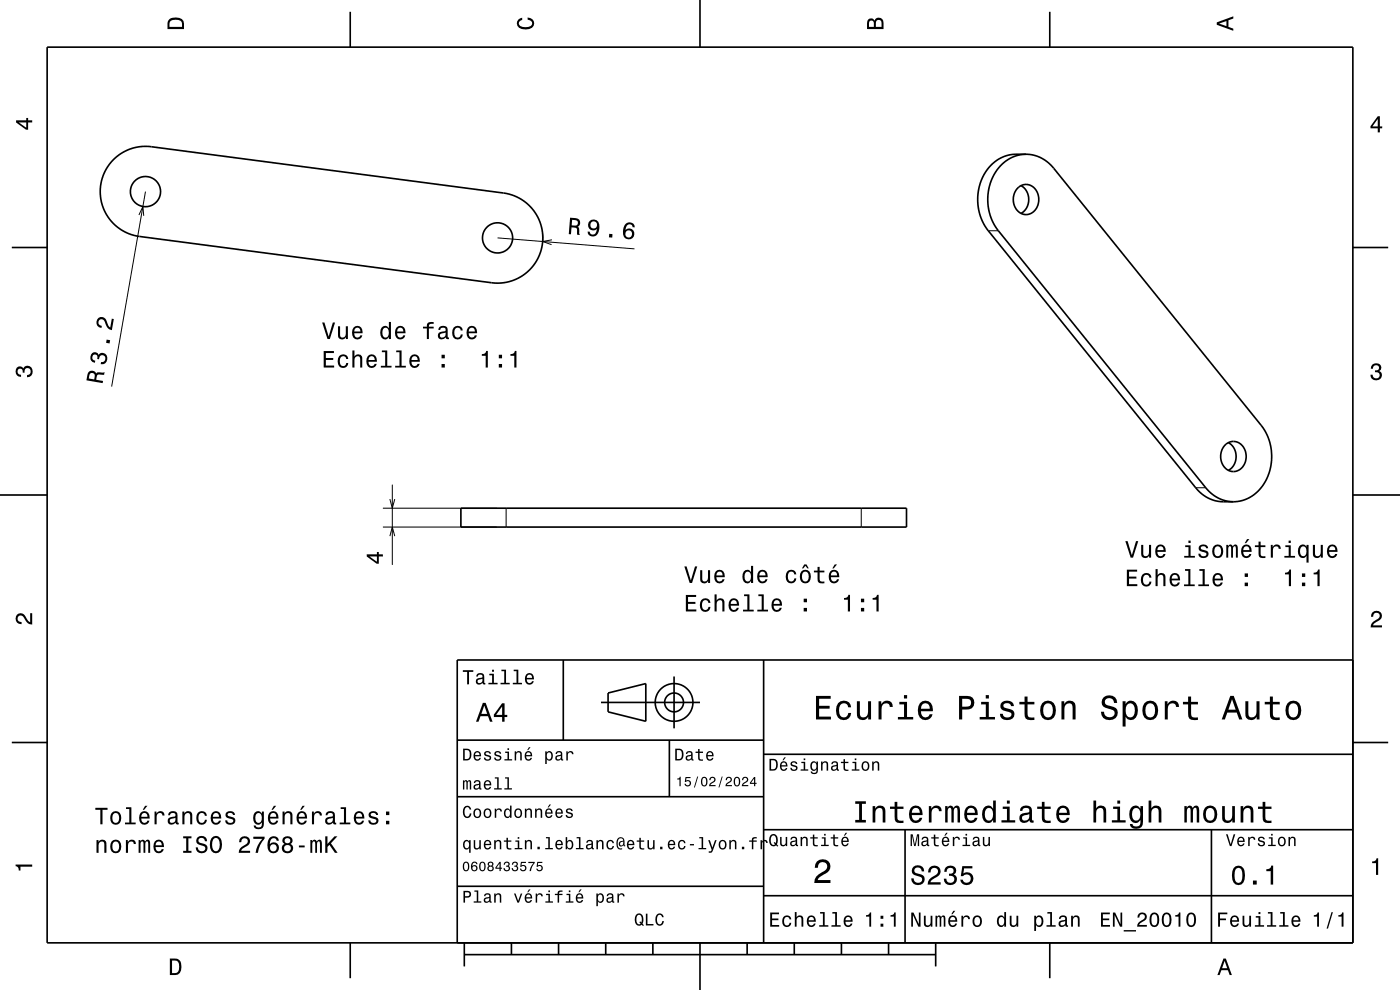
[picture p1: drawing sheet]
<svg xmlns="http://www.w3.org/2000/svg" width="297mm" height="210mm" viewBox="0 0 297 210" stroke-linecap="round" stroke-linejoin="round" font-family="sans-serif">
<g fill="none" stroke="#000" stroke-width=".21">
<path d="M29.5 45.6l.8-1.8 .2 2M30.9 40.6l-7.2 41.4M105.6 50.5l29 2.3M115.1 49.2v2M117.1 50.9l-2 .3 1.9 .7M209.7 48.9h2.1M81.2 111.8h24.2M81.2 107.8h24.2M82.7 113.7l.5-1.9 .5 1.9M82.7 105.9l.5 1.9 .5-1.9M83.2 102.8v17M107.4 107.8v4"/>
<path d="M182.7 107.8v4M253.7 103.5h2.1"/>
</g>
<g fill="none" stroke="#000" stroke-width=".35">
<path d="M10 10h277v190h-277zM74.3 2.5v7.5M148.5 0v10M222.7 2.5v7.5M24.1 33.8a9.6 9.6 0 0 1 8-2.7l74.7 9.8a9.6 9.6 0 0 1 8.3 10.8 9.6 9.6 0 0 1-10.8 8.3l-74.7-9.8a9.6 9.6 0 0 1-7.8-6.5 9.6 9.6 0 0 1 2.3-9.9zM216 39.8a2.62 2.62 0 0 1 2.8-.4 2.62 2.62 0 0 1 1.5 2.5 2.88 2.88 0 0 1-3.6 3.4 3.5 3.5 0 0 1-.7-5.5zM216.6 39.4a3.5 3.5 0 0 1 0 5.9M217.7 32.7h-2.2a8.7 8.7 0 0 0-8 8.3 10.7 10.7 0 0 0 2.2 7.9l44 54.6a7.5 7.5 0 0 0 5.8 2.9h2.2M217.7 32.7a8.7 8.7 0 0 0-8.1 8.3 10.7 10.7 0 0 0 2.2 7.9l44 54.6a7.6 7.6 0 0 0 5.9 2.9M217.7 32.7a7.6 7.6 0 0 1 5.8 3l44 54.5a10.6 10.6 0 0 1-2.2 15.2 7.1 7.1 0 0 1-3.6 1M2.5 52.5h7.5M287 52.5h7.5"/>
<path d="M259.9 94.4a2.62 2.62 0 0 1 2.9-.5 2.62 2.62 0 0 1 1.5 2.5 2.88 2.88 0 0 1-3.5 3.5 3.5 3.5 0 0 1-.9-5.5zM260.6 93.9a3.5 3.5 0 0 1 0 5.9M0 105h10M97.8 107.8h94.5v4h-94.5zM287 105h10M119.5 140v17M162 140v60M287 140h-190v60M2.5 157.5h7.5M97 157h65M127.5 149h21M129 147l8-2v8l-8-2z"/>
<path d="M142 157v12M143 143.5v11M287 157.5h7.5M97 169h65M162 176h125M162 160h125M192 176v24M257 176v24M97 188h65M162 190h125M74.3 200v7.5M98.5 202.5h100"/>
<path d="M98.5 200v5M108.5 200v2.5M118.5 200v2.5M128.5 200v2.5M138.5 200v2.5M148.5 200v10M158.5 200v2.5M168.5 200v2.5M178.5 200v2.5M188.5 200v2.5M198.5 200v5M222.7 200v7.5"/>
<circle cx="30.9" cy="40.6" r="3.2"/>
<circle cx="105.6" cy="50.5" r="3.2"/>
<circle cx="143" cy="149" r="2"/>
<circle cx="143" cy="149" r="4"/>
</g>
<g fill="#000">
<path d="M36 4a2.18 2.18 0 0 0-.5 2.2h3.5v-1.2a1.43 1.43 0 0 0-1.7-1.3zM36.3 4.4a2.15 2.15 0 0 1 2.2 .3l.1 1h-2.6v-1z" fill-rule="evenodd"/>
<path d="M109.9 4.2l.9-.4v.4a.7 .7 0 0 0-.7 .5 .7 .7 0 0 0 .3 .8 1.7 1.7 0 0 0 2.5-.5 .9 .9 0 0 0-1-.8v-.5a1.24 1.24 0 0 1 1.4 1.1 1.24 1.24 0 0 1-1 1.4 2.22 2.22 0 0 1-2.5-.7l-.2-.5z" fill-rule="evenodd"/>
<path d="M184.2 4.2l-.3 .7v1.3h3.5v-1.3a.98 .98 0 0 0-.7-1.1 .98 .98 0 0 0-1.2 .6 .84 .84 0 0 0-1.3-.2zM184.5 4.5a.54 .54 0 0 1 .6-.1 .54 .54 0 0 1 .3 .6v.7h-1zM185.9 4.4a.62 .62 0 0 1 .8-.1 .62 .62 0 0 1 .3 .6v.8h-1.2z" fill-rule="evenodd"/>
<path d="M258.1 4.7v.6l3.5 1.2v-.4l-1-.4v-1.4l1-.4v-.4zM258.6 5l1.6-.5v1z" fill-rule="evenodd"/>
<path d="M3.4 25.5v.5l2.1 1.5h.5v-1.5h.8v-.5h-.8v-.5h-.4v.5zM4 26h1.6v1.1z" fill-rule="evenodd"/>
<path d="M292.3 24.7l-1.6 2.1v.4h1.6v.9h.4v-.9h.5v-.4h-.5v-2.1zM292.3 25.2v1.6h-1.1z" fill-rule="evenodd"/>
<path d="M120.9 46.2l-.2 3.5h.4l.1-1.5a.85 .85 0 0 1 1.2 .7l.1 .9 .5 .1-.2-1.5-.2-.3a.97 .97 0 0 0 .5-1.1 .97 .97 0 0 0-1-.7zM121.4 46.6a1.08 1.08 0 0 1 1.2 .4 .6 .6 0 0 1-.1 .7 .6 .6 0 0 1-.7 .1h-.5z" fill-rule="evenodd"/>
<path d="M125.1 46.8a1.15 1.15 0 0 0-.1 1.7 1.15 1.15 0 0 0 1.6 .1 1.02 1.02 0 0 1-.9 1.2 .56 .56 0 0 1-.6-.6l-.4-.1a1.18 1.18 0 0 0 1.1 1.1 1.18 1.18 0 0 0 1.2-1.1 1.77 1.77 0 0 0-1-2.5zM125.2 47.7a.75 .75 0 0 1 1.5 0 .75 .75 0 0 1-1.5 0zM129.2 49.6v.7l.7 .1v-.7zM132.8 47.4a2.4 2.4 0 0 0 0 3.2 1.16 1.16 0 0 0 1.5-.2 1.16 1.16 0 0 0-.1-1.5 1.16 1.16 0 0 0-1.5-.1 1.03 1.03 0 0 1 .9-1.2 .58 .58 0 0 1 .6 .6h.5a1.12 1.12 0 0 0-.7-1 1.12 1.12 0 0 0-1.2 .2zM132.6 49.6a.75 .75 0 0 1 1.5 0 .75 .75 0 0 1-1.5 0z" fill-rule="evenodd"/>
<path d="M19.6 74.9a1.17 1.17 0 0 0-.4 1.2 1.17 1.17 0 0 0 .9 .9l.1-.5a.62 .62 0 0 1-.7-.4 .62 .62 0 0 1 .4-.8 .62 .62 0 0 1 .8 .4l-.1 .4 .4 .1a.72 .72 0 0 1 .6-.8 .72 .72 0 0 1 .8 .6 .72 .72 0 0 1-.6 .8h-.4v.5a1.18 1.18 0 0 0 1.4-1.3 1.18 1.18 0 0 0-1.7-.9l-.2 .2a.86 .86 0 0 0-1.3-.4zM22.6 72l-.1 .7 .7 .2 .2-.7zM20.9 67.4a1.2 1.2 0 0 0-.4 1.3 1.2 1.2 0 0 0 1 .9l.1-.5a.7 .7 0 0 1-.7-.6 .7 .7 0 0 1 .6-.8 .7 .7 0 0 1 .8 .7 1.8 1.8 0 0 0 1.4 1.6l.4-2.3-.4-.1-.3 1.9a2.21 2.21 0 0 1-.9-1.7 1.1 1.1 0 0 0-1.6-.4z" fill-rule="evenodd"/>
<path d="M68.7 74.5v3.5h2.2v-.5h-1.8v-1.1h1.6v-.5h-1.6v-1h1.7v-.4zM71.9 75.5a1.53 1.53 0 0 0 .9 2.6 1.05 1.05 0 0 0 1.1-1.1h-.4a.67 .67 0 0 1-.7 .7 .67 .67 0 0 1-.7-.6 1.12 1.12 0 0 1 .7-1.6 .59 .59 0 0 1 .6 .7h.5a1.09 1.09 0 0 0-.8-1 1.09 1.09 0 0 0-1.2 .3zM74.8 74.3v3.7h.4v-1.6a.63 .63 0 0 1 .4-.8 .63 .63 0 0 1 .8 .4v2h.5v-1.8a.88 .88 0 0 0-.6-1 .88 .88 0 0 0-1.1 .4v-1.3zM78 75.5a1.54 1.54 0 0 0 .8 2.6 1.06 1.06 0 0 0 1.1-.9h-.4l-.3 .3-.3 .2a.76 .76 0 0 1-.7-1h1.8a1.16 1.16 0 0 0-.5-1.3 1.16 1.16 0 0 0-1.5 .1zM78.4 75.8a.66 .66 0 0 1 .8-.2 .66 .66 0 0 1 .3 .8h-1.3zM81 74.3v.4h.7v2.9h-.9v.4h2.3v-.4h-.9v-3.3zM84 74.3v.4h.7v2.9h-.9v.4h2.3v-.4h-.9v-3.3zM87.1 75.5a1.54 1.54 0 0 0 .8 2.6 1.06 1.06 0 0 0 1.1-.9h-.4l-.2 .3-.4 .2a.76 .76 0 0 1-.7-1h1.8a1.17 1.17 0 0 0-.5-1.3 1.17 1.17 0 0 0-1.5 .1zM87.5 75.8a.66 .66 0 0 1 .8-.2 .66 .66 0 0 1 .3 .8h-1.3zM93.7 77.2v.8h.7v-.8zM93.7 75.3v.7h.7v-.7z" fill-rule="evenodd"/>
<path d="M68.3 68.4l1.2 3.5h.5l1.1-3.5h-.5l-.9 3-.9-3zM71.7 69.2v1.8a.89 .89 0 0 0 .6 1 .89 .89 0 0 0 1.1-.5v.4h.4v-2.7h-.4v1.6a.65 .65 0 0 1-.4 .7 .65 .65 0 0 1-.8-.3l-.1-2zM75 69.5a1.54 1.54 0 0 0 .8 2.5 1.06 1.06 0 0 0 1.1-.9h-.5l-.2 .4-.4 .1a.76 .76 0 0 1-.7-.9h1.8a1.16 1.16 0 0 0-.5-1.4 1.16 1.16 0 0 0-1.4 .2zM75.3 69.7a.66 .66 0 0 1 .8-.1 .66 .66 0 0 1 .4 .7h-1.4zM81 69.5a1.58 1.58 0 0 0 .7 2.5l.5-.1 .3-.4v.4h.4v-3.6h-.4v1.3a.89 .89 0 0 0-1.5-.1zM81.3 69.8a.62 .62 0 0 1 .7-.3 .62 .62 0 0 1 .4 .6 1.12 1.12 0 0 1-.6 1.5 1.19 1.19 0 0 1-.5-1.8zM84.1 69.5a1.54 1.54 0 0 0 .8 2.5 1.05 1.05 0 0 0 1.1-.9h-.5l-.2 .4-.4 .1a.76 .76 0 0 1-.6-.9h1.7a1.16 1.16 0 0 0-.5-1.4 1.16 1.16 0 0 0-1.4 .2zM84.4 69.7a.66 .66 0 0 1 .8-.1 .66 .66 0 0 1 .4 .7h-1.3zM89.7 69.3v.4h.9v2.2h.4v-2.2h1v-.4h-1v-.4l.3-.2h.7v-.4a1.03 1.03 0 0 0-1.4 .8v.2zM93.3 69.3l-.3 .7h.4a.55 .55 0 0 1 .7-.5 .55 .55 0 0 1 .3 .7l-.2 .1a1 1 0 0 0-1 .2 1 1 0 0 0-.3 1 .94 .94 0 0 0 1.7 .1l.1 .3h.5v-.3l-.2-.1v-.2v-1.4a1.02 1.02 0 0 0-.7-.8 1.02 1.02 0 0 0-1 .2zM93.4 70.9l1.1-.4a.77 .77 0 0 1-.2 .9 .77 .77 0 0 1-.9 .1l-.1-.3zM96.2 69.5a1.53 1.53 0 0 0 .9 2.5 1.05 1.05 0 0 0 1.1-1.1h-.4a.67 .67 0 0 1-.7 .7 .67 .67 0 0 1-.7-.6 1.12 1.12 0 0 1 .7-1.5 .6 .6 0 0 1 .6 .6h.5a1.09 1.09 0 0 0-.8-1 1.09 1.09 0 0 0-1.2 .4zM99.3 69.5a1.54 1.54 0 0 0 .8 2.5 1.05 1.05 0 0 0 1.1-.9h-.5l-.2 .4-.4 .1a.76 .76 0 0 1-.7-.9h1.8a1.16 1.16 0 0 0-.5-1.4 1.16 1.16 0 0 0-1.4 .2zM99.6 69.7a.66 .66 0 0 1 .8-.1 .66 .66 0 0 1 .3 .7h-1.3z" fill-rule="evenodd"/>
<path d="M102.2 75.1v.4h.8v2.5h.5v-3.6h-.4a.77 .77 0 0 1-.9 .7zM105.8 77.2v.8h.7v-.8zM105.8 75.3v.7h.7v-.7zM108.3 75.1v.4h.8v2.5h.5v-3.6h-.4a.77 .77 0 0 1-.9 .7z" fill-rule="evenodd"/>
<path d="M291.1 77.4a1.08 1.08 0 0 1 1.4-.2 1.08 1.08 0 0 1 .4 1.2l-.3 .3a1.06 1.06 0 0 1 .5 1.3 1.06 1.06 0 0 1-1.2 .7 1.1 1.1 0 0 1-1.2-1.2h.5a.71 .71 0 0 0 1 .8 .71 .71 0 0 0 .1-1.3h-.6v-.4a.61 .61 0 0 0 .8-.3 .61 .61 0 0 0-.2-.8 .61 .61 0 0 0-.9 .2l-.1 .5h-.5z" fill-rule="evenodd"/>
<path d="M3.6 78a.86 .86 0 0 1 1.4 .2 1.06 1.06 0 0 1 1.2-.6 1.06 1.06 0 0 1 .7 1.2 1.1 1.1 0 0 1-1.2 1.2v-.4a.71 .71 0 0 0 .8-1 .71 .71 0 0 0-1.3-.1v.6h-.4a.61 .61 0 0 0-.3-.8 .61 .61 0 0 0-.8 .2 .61 .61 0 0 0 .2 .8l.6 .2v.4a1.15 1.15 0 0 1-1.2-.6 1.15 1.15 0 0 1 .3-1.3z" fill-rule="evenodd"/>
<path d="M18.9 78.8l-.4 .7-.2 1.2 3.5 .6 .1-.5-1.5-.2a.85 .85 0 0 1 .8-1.2l.9 .1 .1-.5h-1.5l-.3 .2-.1-.2a1.02 1.02 0 0 0-1.4-.2zM19.1 79.2a.6 .6 0 0 1 .8 0 .6 .6 0 0 1 .2 .8l-.1 .5-1.2-.2z" fill-rule="evenodd"/>
<path d="M77.8 117.6v.4l2.1 1.6h.5v-1.6h.8v-.4h-.8v-.5h-.4v.5zM78.4 118h1.6v1.2z" fill-rule="evenodd"/>
<path d="M238.7 114.8l1.2 3.5h.5l1.1-3.5h-.5l-.9 3-.9-3zM242.1 115.6v1.8a.89 .89 0 0 0 .6 .9 .89 .89 0 0 0 1.1-.4v.4h.4v-2.7h-.4v1.5a.65 .65 0 0 1-.4 .8 .65 .65 0 0 1-.8-.3l-.1-2zM245.4 115.9a1.54 1.54 0 0 0 .8 2.5 1.06 1.06 0 0 0 1.1-.9h-.5l-.2 .4-.4 .1a.76 .76 0 0 1-.7-.9h1.8a1.16 1.16 0 0 0-.5-1.4 1.16 1.16 0 0 0-1.4 .2zM245.7 116.1a.66 .66 0 0 1 .8-.1 .66 .66 0 0 1 .3 .7h-1.3zM251.4 115.7v.4h.7v1.8h-.9v.4h2.3v-.4h-.9v-2.2zM252.1 114.7v.5h.5v-.5zM254.5 115.7a.75 .75 0 0 0-.2 .9 .75 .75 0 0 0 .7 .4l.9 .4a.63 .63 0 0 1-.6 .6 .63 .63 0 0 1-.7-.5h-.4a1.1 1.1 0 0 0 1.1 .9 1.1 1.1 0 0 0 1.1-.9 .78 .78 0 0 0-.8-.8l-.8-.2a.53 .53 0 0 1 .4-.7 .53 .53 0 0 1 .7 .5h.4a1.03 1.03 0 0 0-.7-.9 1.03 1.03 0 0 0-1.1 .3zM257.5 115.9a1.52 1.52 0 0 0 .8 2.5 1.51 1.51 0 0 0 1.2-1.2 1.51 1.51 0 0 0-.7-1.6h-1zM257.8 116.2a.67 .67 0 0 1 .7-.3 .67 .67 0 0 1 .5 .6 1.11 1.11 0 0 1-.7 1.5 1.17 1.17 0 0 1-.5-1.8zM260.1 115.6v2.7h.5v-1.8l.2-.6h.2l.2 .3v2.1h.4v-2.1l.3-.4 .2 .2 .1 .4v1.9h.4v-1.9a.7 .7 0 0 0-.5-.9l-.6 .4-.2-.3-.3-.1-.5 .4v-.3zM264.6 114.4l-.5 .8h.3l.7-.8zM263.6 115.9a1.54 1.54 0 0 0 .8 2.5 1.06 1.06 0 0 0 1.1-.9h-.5l-.2 .4-.4 .1a.76 .76 0 0 1-.7-.9h1.8a1.16 1.16 0 0 0-.5-1.4 1.16 1.16 0 0 0-1.4 .2zM263.9 116.1a.66 .66 0 0 1 .8-.1 .66 .66 0 0 1 .4 .7h-1.4zM267 114.9v.8h-.8v.4h.8v1.7a1.05 1.05 0 0 0 1.4 .6v-.4a.68 .68 0 0 1-1-.4v-1.5h1v-.4h-1v-.8zM269.6 115.6v2.7h.4v-1.6a.66 .66 0 0 1 .4-.7 .66 .66 0 0 1 .8 .2l.1 .2h.4a.89 .89 0 0 0-.7-.9 .89 .89 0 0 0-1 .5v-.4zM272.7 115.7v.4h.7v1.8h-.9v.4h2.2v-.4h-.9v-2.2zM273.4 114.7v.5h.4v-.5zM275.6 115.9a1.57 1.57 0 0 0 .8 2.5l.4-.1 .4-.4v1.4h.4v-3.7h-.4v.4l-.2-.2a.87 .87 0 0 0-1.4 .1zM276 116.2a.62 .62 0 0 1 .7-.3 .62 .62 0 0 1 .4 .6 1.12 1.12 0 0 1-.6 1.5 1.19 1.19 0 0 1-.5-1.8zM278.5 115.6v1.8a.89 .89 0 0 0 .6 .9 .89 .89 0 0 0 1.1-.4v.4h.4v-2.7h-.4v1.5a.65 .65 0 0 1-.4 .8 .65 .65 0 0 1-.8-.3v-2zM281.8 115.9a1.54 1.54 0 0 0 .8 2.5 1.06 1.06 0 0 0 1.1-.9h-.4l-.3 .4-.3 .1a.76 .76 0 0 1-.7-.9h1.7a1.17 1.17 0 0 0-.5-1.4 1.17 1.17 0 0 0-1.4 .2zM282.2 116.1a.66 .66 0 0 1 .8-.1 .66 .66 0 0 1 .3 .7h-1.3z" fill-rule="evenodd"/>
<path d="M3.6 130.4a1.22 1.22 0 0 1 2 .7l.4 .6 .4 .3v-1.9h.4v2.4a1.8 1.8 0 0 1-1.7-1.4 .71 .71 0 0 0-.9-.5 .71 .71 0 0 0-.5 .8 .71 .71 0 0 0 .9 .5v.5a1.18 1.18 0 0 1-1.2-.7 1.18 1.18 0 0 1 .2-1.3z" fill-rule="evenodd"/>
<path d="M145.5 126.2v3.5h2.2v-.4h-1.7v-1.2h1.5v-.4h-1.5v-1.1h1.7v-.4zM148.8 127.3a1.53 1.53 0 0 0 .8 2.5 1.06 1.06 0 0 0 1.1-1.1h-.4a.67 .67 0 0 1-.6 .7 .67 .67 0 0 1-.7-.6 1.11 1.11 0 0 1 .6-1.5 .6 .6 0 0 1 .7 .6h.4a1.09 1.09 0 0 0-.7-1 1.09 1.09 0 0 0-1.2 .4zM151.6 126.1v3.6h.4v-1.6a.63 .63 0 0 1 .6-.8 .63 .63 0 0 1 .6 .7v1.7h.5v-1.8a.88 .88 0 0 0-.6-1 .88 .88 0 0 0-1.1 .5v-1.3zM154.9 127.3a1.54 1.54 0 0 0 .8 2.5 1.06 1.06 0 0 0 1-.9h-.4l-.2 .4-.4 .1a.76 .76 0 0 1-.7-.9h1.8a1.17 1.17 0 0 0-.5-1.4 1.17 1.17 0 0 0-1.4 .2zM155.2 127.5a.66 .66 0 0 1 .8-.1 .66 .66 0 0 1 .3 .7h-1.3zM157.8 126.1v.4h.7v2.8h-.9v.4h2.3v-.4h-.9v-3.2zM160.9 126.1v.4h.7v2.8h-.9v.4h2.2v-.4h-.9v-3.2zM164 127.3a1.54 1.54 0 0 0 .8 2.5 1.06 1.06 0 0 0 1.1-.9h-.5l-.2 .4-.4 .1a.76 .76 0 0 1-.7-.9h1.8a1.16 1.16 0 0 0-.5-1.4 1.16 1.16 0 0 0-1.4 .2zM164.3 127.5a.66 .66 0 0 1 .8-.1 .66 .66 0 0 1 .3 .7h-1.3zM170.5 129v.7h.7v-.7zM170.5 127v.7h.7v-.7z" fill-rule="evenodd"/>
<path d="M145.2 120.2l1.1 3.5h.5l1.1-3.5h-.5l-.8 2.9-.9-2.9zM148.5 120.9v1.8a.89 .89 0 0 0 .7 1 .89 .89 0 0 0 1-.5v.5h.4v-2.8h-.4v1.6a.65 .65 0 0 1-.4 .8 .65 .65 0 0 1-.8-.3v-2.1zM151.8 121.2a1.54 1.54 0 0 0 .8 2.6 1.07 1.07 0 0 0 1.1-.9h-.4l-.3 .3-.3 .2a.76 .76 0 0 1-.7-1h1.8a1.16 1.16 0 0 0-.5-1.3 1.16 1.16 0 0 0-1.5 .1zM152.2 121.5a.66 .66 0 0 1 .8-.2 .66 .66 0 0 1 .3 .8h-1.3zM157.8 121.2a1.57 1.57 0 0 0 .7 2.6l.5-.2 .3-.4v.5h.5v-3.7h-.5v1.4a.89 .89 0 0 0-1.5-.2zM158.1 121.5a.62 .62 0 0 1 .7-.2 .62 .62 0 0 1 .5 .5 1.12 1.12 0 0 1-.7 1.6 1.19 1.19 0 0 1-.5-1.9zM160.9 121.2a1.55 1.55 0 0 0 .8 2.6 1.07 1.07 0 0 0 1.1-.9h-.4l-.2 .3-.4 .2a.76 .76 0 0 1-.7-1h1.8a1.17 1.17 0 0 0-.5-1.3 1.17 1.17 0 0 0-1.5 .1zM161.3 121.5a.66 .66 0 0 1 .8-.2 .66 .66 0 0 1 .3 .8h-1.3zM167 121.2a1.53 1.53 0 0 0 .8 2.6 1.07 1.07 0 0 0 1.1-1.1h-.4a.67 .67 0 0 1-.6 .7 .67 .67 0 0 1-.7-.6 1.11 1.11 0 0 1 .6-1.6 .59 .59 0 0 1 .7 .6h.4a1.09 1.09 0 0 0-.7-.9 1.09 1.09 0 0 0-1.2 .3zM170.6 119.7l-.5 .9h.3l.5-.6 .4 .6h.3l-.5-.9zM170 121.2a1.53 1.53 0 0 0 .8 2.6 1.48 1.48 0 0 0 1.2-1.5 1.48 1.48 0 0 0-1.2-1.4l-.4 .1zM170.3 121.5a.67 .67 0 0 1 .7-.2 .67 .67 0 0 1 .5 .5 1.11 1.11 0 0 1-.7 1.6 1.17 1.17 0 0 1-.5-1.9zM173.4 120.2v.8h-.7v.4h.7l.1 1.8a1.05 1.05 0 0 0 1.4 .5v-.4a.68 .68 0 0 1-1-.3v-1.6h1v-.4h-1v-.8zM177.1 119.7l-.5 .9h.3l.7-.9zM176.1 121.2a1.55 1.55 0 0 0 .8 2.6 1.07 1.07 0 0 0 1.1-.9h-.4l-.3 .3-.3 .2a.76 .76 0 0 1-.7-1h1.7a1.17 1.17 0 0 0-.4-1.3 1.17 1.17 0 0 0-1.5 .1zM176.5 121.5a.66 .66 0 0 1 .8-.2 .66 .66 0 0 1 .3 .8h-1.3z" fill-rule="evenodd"/>
<path d="M179 126.9v.3h.9v2.5h.4v-3.5h-.3a.77 .77 0 0 1-1 .7zM182.6 129v.7h.7v-.7zM182.6 127v.7h.7v-.7zM185.1 126.9v.3h.8v2.5h.5v-3.5h-.3a.77 .77 0 0 1-1 .7z" fill-rule="evenodd"/>
<path d="M239.1 120.8v3.5h2.2v-.4h-1.8v-1.2h1.6v-.4h-1.6v-1h1.7v-.5zM242.3 121.9a1.53 1.53 0 0 0 .9 2.5 1.06 1.06 0 0 0 1.1-1h-.4a.67 .67 0 0 1-.7 .6 .67 .67 0 0 1-.7-.6 1.12 1.12 0 0 1 .7-1.5 .59 .59 0 0 1 .6 .6h.5a1.09 1.09 0 0 0-.8-.9 1.09 1.09 0 0 0-1.2 .3zM245.1 120.7v3.6h.5v-1.5a.63 .63 0 0 1 .4-.8 .63 .63 0 0 1 .8 .3v2h.4v-1.7a.88 .88 0 0 0-.6-1 .88 .88 0 0 0-1 .4v-1.3zM248.4 121.9a1.55 1.55 0 0 0 .8 2.5 1.07 1.07 0 0 0 1.1-.8h-.4l-.3 .3-.3 .1a.76 .76 0 0 1-.7-.9h1.7a1.17 1.17 0 0 0-.4-1.4 1.17 1.17 0 0 0-1.5 .2zM248.8 122.1a.66 .66 0 0 1 .8-.1 .66 .66 0 0 1 .3 .7h-1.3zM251.4 120.7v.4h.7v2.9h-.9v.3h2.2v-.3h-.9v-3.3zM254.4 120.7v.4h.7v2.9h-.9v.3h2.3v-.3h-.9v-3.3zM257.5 121.9a1.55 1.55 0 0 0 .8 2.5 1.07 1.07 0 0 0 1.1-.8h-.4l-.3 .3-.3 .1a.76 .76 0 0 1-.7-.9h1.8a1.17 1.17 0 0 0-.5-1.4 1.17 1.17 0 0 0-1.5 .2zM257.9 122.1a.66 .66 0 0 1 .8-.1 .66 .66 0 0 1 .3 .7h-1.3zM264.1 123.6v.7h.6v-.7zM264.1 121.6v.8h.6v-.8z" fill-rule="evenodd"/>
<path d="M272.6 121.5v.3h.8v2.5h.5v-3.5h-.4a.78 .78 0 0 1-.9 .7zM276.2 123.6v.7h.7v-.7zM276.2 121.6v.8h.7v-.8zM278.7 121.5v.3h.8v2.5h.5v-3.5h-.4a.77 .77 0 0 1-.9 .7z" fill-rule="evenodd"/>
<path d="M291.2 129.9a1.18 1.18 0 0 1 1.9 .3 1.18 1.18 0 0 1-1 1.7l-.5 .3-.3 .5h1.9v.4h-2.4a1.8 1.8 0 0 1 1.4-1.8 .71 .71 0 0 0 .5-.8 .71 .71 0 0 0-.9-.5 .71 .71 0 0 0-.5 .8h-.4z" fill-rule="evenodd"/>
<path d="M98.2 158.8v2.5h.9a1.37 1.37 0 0 0 .7-2.2 1.56 1.56 0 0 0-1.6-.3zM98.6 159.1a.98 .98 0 0 1 1.1 .7 .98 .98 0 0 1-.6 1.2h-.5zM100.7 159.6a1.04 1.04 0 0 0-.2 1.2 1.04 1.04 0 0 0 1 .5l.5-.5h-.3l-.4 .3a.54 .54 0 0 1-.5-.7h1.3a.83 .83 0 0 0-.4-.9 .83 .83 0 0 0-1 .1zM100.9 159.7l.2-.1a.47 .47 0 0 1 .5 .1 .47 .47 0 0 1 .1 .5h-.9zM102.9 159.5l-.2 .1a.69 .69 0 0 0 .9 .9l.2 .1a.43 .43 0 0 1-.4 .5 .43 .43 0 0 1-.4-.4h-.3a.74 .74 0 0 0 .9 .7 .74 .74 0 0 0 .5-1l-1-.4a.38 .38 0 0 1 .3-.5 .38 .38 0 0 1 .4 .4h.3a.78 .78 0 0 0-1.2-.4zM105.1 159.5l-.2 .1a.69 .69 0 0 0 .9 .9l.2 .1a.43 .43 0 0 1-.4 .5 .43 .43 0 0 1-.5-.4h-.3a.74 .74 0 0 0 .9 .7 .74 .74 0 0 0 .5-1l-.9-.4a.38 .38 0 0 1 .3-.5 .38 .38 0 0 1 .4 .4h.3a.77 .77 0 0 0-1.2-.4zM107.2 159.4v.3h.5v1.3h-.7v.3h1.6v-.3h-.6v-1.6zM107.7 158.7v.4h.3v-.4zM109.2 159.4v1.9h.3v-1.1a.45 .45 0 0 1 .4-.6 .45 .45 0 0 1 .5 .5v1.2h.3v-1.3a.63 .63 0 0 0-.5-.7 .63 .63 0 0 0-.7 .4v-.3zM112.2 158.5l-.4 .6h.3l.5-.6zM111.5 159.6a1.04 1.04 0 0 0-.2 1.2 1.04 1.04 0 0 0 1.1 .5l.5-.5h-.3l-.5 .3a.54 .54 0 0 1-.5-.7h1.3a.83 .83 0 0 0-.4-.9 .83 .83 0 0 0-1 .1zM111.8 159.7l.1-.1a.48 .48 0 0 1 .5 .1 .48 .48 0 0 1 .2 .5h-1zM115.7 159.4v2.7h.3v-1.1a.66 .66 0 0 0 .7 .4 .66 .66 0 0 0 .5-.6 .91 .91 0 0 0 0-1.1 .91 .91 0 0 0-1-.3l-.2 .3v-.3zM116.1 159.8a.45 .45 0 0 1 .5-.2 .45 .45 0 0 1 .3 .4 .65 .65 0 0 1 .1 .8 .65 .65 0 0 1-.7 .2 .98 .98 0 0 1-.2-1.2zM118.1 159.5l-.2 .4h.3a.39 .39 0 0 1 .4-.3 .39 .39 0 0 1 .3 .5h-.1a.65 .65 0 0 0-1 .4 .65 .65 0 0 0 .6 .9l.6-.3 .1 .2h.4v-.2l-.2-.1v-1.1a.72 .72 0 0 0-.5-.6 .72 .72 0 0 0-.7 .2zM118.2 160.6l.8-.3a.55 .55 0 0 1-.2 .7 .55 .55 0 0 1-.6 0zM120.1 159.4v1.9h.4v-1.1a.47 .47 0 0 1 .2-.6 .47 .47 0 0 1 .6 .2v.2h.4a.64 .64 0 0 0-.5-.7 .64 .64 0 0 0-.8 .4v-.3z" fill-rule="evenodd"/>
<path d="M98.2 142.2v.3h.9v2.7h.4v-2.7h.9v-.3zM101.3 143l-.3 .5h.4a.47 .47 0 0 1 .5-.4 .47 .47 0 0 1 .4 .6l-.2 .1a.84 .84 0 0 0-1 .2 .84 .84 0 0 0 0 1.1 .9 .9 0 0 0 1.3-.2l.1 .2 .5 .1v-.3l-.3-.1v-1.3a.87 .87 0 0 0-1.4-.5zM101.4 144.3l.9-.3a.66 .66 0 0 1-.1 .7 .66 .66 0 0 1-.8 .1zM103.8 142.9v.3h.6v1.6h-.8v.4h2v-.4h-.8v-1.9zM104.4 142.1v.4h.4v-.4zM106.4 142.1v.3h.6v2.4h-.8v.4h1.9v-.4h-.7v-2.7zM109 142.1v.3h.6v2.4h-.8v.4h1.9v-.4h-.7v-2.7zM111.6 143.1a1.32 1.32 0 0 0 .7 2.1 .9 .9 0 0 0 .9-.7h-.3l-.2 .3-.4 .1a.65 .65 0 0 1-.6-.8h1.6a1 1 0 0 0-.4-1.2 1 1 0 0 0-1.3 .2zM111.9 143.3a.57 .57 0 0 1 .7-.1 .57 .57 0 0 1 .3 .6h-1.2z" fill-rule="evenodd"/>
<path d="M102.4 149.1l-1.4 4h.5l.4-1.2h1.6l.4 1.2h.6l-1.5-4zM102.7 149.7l.7 1.7h-1.3zM106.5 149.2l-1.7 2.4v.5h1.7v1h.5v-1h.6v-.5h-.6v-2.4zM106.5 149.9v1.7h-1.3z" fill-rule="evenodd"/>
<path d="M143.2 158.8v2.5h.9a1.37 1.37 0 0 0 .7-2.2 1.56 1.56 0 0 0-1.6-.3zM143.6 159.1a.98 .98 0 0 1 1.1 .7 .98 .98 0 0 1-.6 1.2h-.5zM145.7 159.5l-.2 .4h.3a.39 .39 0 0 1 .5-.3 .39 .39 0 0 1 .3 .5h-.2a.65 .65 0 0 0-.9 .4 .65 .65 0 0 0 .5 .9l.7-.3v.2h.4v-.2l-.1-.1-.1-1.1a.73 .73 0 0 0-.4-.6 .73 .73 0 0 0-.8 .2zM145.8 160.6l.8-.3a.55 .55 0 0 1-.1 .7 .55 .55 0 0 1-.7 0zM148.1 158.9v.5h-.5v.3h.5v1.3a.75 .75 0 0 0 1 .4v-.3a.48 .48 0 0 1-.7-.3v-1.1h.7v-.3h-.7v-.5zM150 159.6a1.04 1.04 0 0 0-.2 1.2 1.04 1.04 0 0 0 1.1 .5l.5-.5h-.4l-.4 .3a.54 .54 0 0 1-.5-.7h1.3a.83 .83 0 0 0-.4-.9 .83 .83 0 0 0-1 .1zM150.3 159.7l.1-.1a.48 .48 0 0 1 .5 .1 .48 .48 0 0 1 .2 .5h-1z" fill-rule="evenodd"/>
<path d="M173.1 147.6v5h3.2v-.6h-2.5v-1.7h2.2v-.6h-2.2v-1.5h2.4v-.6zM177.8 149.2a2.59 2.59 0 0 0 .5 3.4 1.58 1.58 0 0 0 2.3-1.4h-.6a.95 .95 0 0 1-.9 1 .95 .95 0 0 1-1-.9 1.59 1.59 0 0 1 .9-2.1 .85 .85 0 0 1 .9 .8h.7a1.56 1.56 0 0 0-1.1-1.3 1.56 1.56 0 0 0-1.7 .5zM181.8 148.8v2.5a1.27 1.27 0 0 0 .9 1.4 1.27 1.27 0 0 0 1.5-.7v.6h.6v-3.8h-.6v2.2a.92 .92 0 0 1-.6 1.1 .92 .92 0 0 1-1.2-.4v-2.9zM186.4 148.8v3.8h.6v-2.2a.95 .95 0 0 1 .5-1.1 .95 .95 0 0 1 1.2 .3l.1 .4h.6a1.28 1.28 0 0 0-1-1.4 1.28 1.28 0 0 0-1.4 .8v-.6zM190.8 148.9v.5h1v2.7h-1.3v.5h3.2v-.5h-1.3v-3.2zM191.8 147.4v.8h.6v-.8zM195.1 149.2a2.62 2.62 0 0 0 .5 3.4 1.57 1.57 0 0 0 2.2-1.1h-.6l-.3 .5-.5 .2a1.08 1.08 0 0 1-1-1.3h2.5a1.66 1.66 0 0 0-.7-2 1.66 1.66 0 0 0-2.1 .3zM195.6 149.5a.94 .94 0 0 1 1.2-.2 .94 .94 0 0 1 .5 1h-1.9zM203.5 147.6v5h.6v-2.1h.8a1.47 1.47 0 0 0 1.8-1.2 1.47 1.47 0 0 0-1.5-1.7zM204.1 148.2a1.6 1.6 0 0 1 1.8 .5 .86 .86 0 0 1 0 .9 .86 .86 0 0 1-.9 .3h-.9zM208.1 148.9v.5h1v2.7h-1.3v.5h3.3v-.5h-1.3v-3.2zM209.1 147.4v.8h.7v-.8zM212.6 148.9a1.08 1.08 0 0 0-.3 1.2 1.08 1.08 0 0 0 1 .7l1.1 .4a.57 .57 0 0 1 .2 .6 .57 .57 0 0 1-.5 .4 .96 .96 0 0 1-1.4-.8h-.6a1.6 1.6 0 0 0 1.3 1.4 1.6 1.6 0 0 0 1.7-.8 1.13 1.13 0 0 0-1-1.6l-1.1-.3-.2-.4a.87 .87 0 0 1 .9-.5 .87 .87 0 0 1 .8 .6h.6a1.41 1.41 0 0 0-2.1-1.1zM217.4 147.8v1.1h-1.1v.5h1.1v2.6l.2 .4 .4 .3h1.4v-.5a.97 .97 0 0 1-1.4-.5v-2.3h1.4v-.5h-1.4v-1.1zM221.1 149.2a2.56 2.56 0 0 0 .5 3.4 1.72 1.72 0 0 0 1.8-.2 1.72 1.72 0 0 0 .6-1.7 1.7 1.7 0 0 0-.9-1.9 1.7 1.7 0 0 0-2 .4zM221.6 149.6a.96 .96 0 0 1 1-.4 .96 .96 0 0 1 .7 .8 1.59 1.59 0 0 1-1 2.2 1.19 1.19 0 0 1-1-1.5zM225.2 148.8v3.8h.6v-2.2a.97 .97 0 0 1 .5-1.1 .97 .97 0 0 1 1.1 .2l.1 .7v2.4h.7v-2.5a1.27 1.27 0 0 0-.9-1.4 1.27 1.27 0 0 0-1.5 .6v-.5zM234.1 147.9a1.38 1.38 0 0 0-.3 1.5 1.38 1.38 0 0 0 1.3 .9 1.25 1.25 0 0 1 1.4 .9 1.15 1.15 0 0 1-1.3 .9 1.15 1.15 0 0 1-1-1.1h-.7a1.8 1.8 0 0 0 1.7 1.8 1.8 1.8 0 0 0 1.9-1.6 1.46 1.46 0 0 0-1.5-1.4l-.6-.2a.83 .83 0 0 1-.5-1.1 .83 .83 0 0 1 1.2-.3l.5 .5 .1 .4h.7a1.67 1.67 0 0 0-1-1.6 1.67 1.67 0 0 0-1.9 .4zM238.2 148.8v5.3h.6v-2.1a1.32 1.32 0 0 0 1.4 .7 1.32 1.32 0 0 0 1.1-1.1 2.43 2.43 0 0 0-.8-2.8 1.21 1.21 0 0 0-1.7 .5v-.5zM239.1 149.6a.9 .9 0 0 1 .9-.4 .9 .9 0 0 1 .7 .8 1.61 1.61 0 0 1-.9 2.2 1.18 1.18 0 0 1-1-1.5zM242.8 149.2a2.56 2.56 0 0 0 .5 3.4 1.72 1.72 0 0 0 1.8-.2 1.72 1.72 0 0 0 .6-1.7 1.7 1.7 0 0 0-.9-1.9 1.7 1.7 0 0 0-2 .4zM243.3 149.6a.96 .96 0 0 1 1-.4 .96 .96 0 0 1 .7 .8 1.59 1.59 0 0 1-1 2.2 1.19 1.19 0 0 1-1-1.5zM247.1 148.8v3.8h.6v-2.2a.95 .95 0 0 1 .5-1.1 .95 .95 0 0 1 1.2 .3l.1 .4h.6a1.28 1.28 0 0 0-1-1.4 1.28 1.28 0 0 0-1.4 .8v-.6zM252 147.8v1.1h-1v.5h1l.1 2.6 .2 .4 .4 .3h1.4v-.5a.97 .97 0 0 1-1.4-.5v-2.3h1.4v-.5h-1.4v-1.1zM261 147.6l-1.8 5h.6l.6-1.4h2l.5 1.4h.7l-1.9-5zM261.4 148.3l.7 2.2h-1.5zM264.2 148.8v2.5a1.27 1.27 0 0 0 .9 1.4 1.27 1.27 0 0 0 1.5-.7v.6h.6v-3.8h-.6v2.2a.92 .92 0 0 1-.6 1.1 .92 .92 0 0 1-1.1-.4l-.1-2.9zM269.4 147.8v1.1h-1.1v.5h1.1v2.6l.2 .4 .4 .3 .7 .1 .8-.1v-.5a.97 .97 0 0 1-1.4-.5l-.1-2.3h1.5v-.5h-1.5v-1.1zM273.1 149.2a2.56 2.56 0 0 0 .6 3.4 1.72 1.72 0 0 0 1.8-.2 1.72 1.72 0 0 0 .6-1.7 1.7 1.7 0 0 0-.9-1.9 1.7 1.7 0 0 0-2.1 .4zM273.6 149.6a.96 .96 0 0 1 1-.4 .96 .96 0 0 1 .7 .8 1.59 1.59 0 0 1-.9 2.2 1.19 1.19 0 0 1-1.1-1.5z" fill-rule="evenodd"/>
<path d="M20.2 171.4v.4h1.1v3.1h.4v-3.1h1.1v-.4zM23.7 172.4a1.53 1.53 0 0 0 .9 2.6 1.48 1.48 0 0 0 1.1-1.5 1.48 1.48 0 0 0-1.1-1.4l-.5 .1zM24 172.7a.67 .67 0 0 1 .7-.2 .67 .67 0 0 1 .5 .5 1.11 1.11 0 0 1-.6 1.6 1.17 1.17 0 0 1-.6-1.9zM26.7 171.2v.4h.7v2.9h-.9v.4h2.3v-.4h-.9v-3.3zM30.8 170.9l-.5 .9h.3l.7-.9zM29.8 172.4a1.54 1.54 0 0 0 .8 2.6 1.06 1.06 0 0 0 1.1-.9h-.4l-.3 .3-.3 .2a.75 .75 0 0 1-.7-1h1.7a1.17 1.17 0 0 0-.4-1.3 1.17 1.17 0 0 0-1.5 .1zM30.2 172.7a.66 .66 0 0 1 .8-.2 .66 .66 0 0 1 .3 .8h-1.3zM32.8 172.1v2.8h.4v-1.6a.66 .66 0 0 1 .4-.8 .66 .66 0 0 1 .8 .3l.1 .2h.4a.89 .89 0 0 0-.7-.9 .89 .89 0 0 0-1 .5v-.5zM35.9 172.3l-.2 .6h.4a.55 .55 0 0 1 .7-.5 .55 .55 0 0 1 .3 .8h-.2a1 1 0 0 0-1 .2 1 1 0 0 0-.3 1.1 .93 .93 0 0 0 1.7 0l.1 .3 .5 .1v-.4h-.2v-1.6a1.02 1.02 0 0 0-.7-.8 1.02 1.02 0 0 0-1.1 .2zM36.1 173.8l1.1-.3a.77 .77 0 0 1-.2 .9 .77 .77 0 0 1-.9 0l-.1-.3zM38.7 172.1v2.8h.4v-1.6a.63 .63 0 0 1 .4-.8 .63 .63 0 0 1 .8 .4l.1 2h.4v-1.8a.89 .89 0 0 0-.6-1 .89 .89 0 0 0-1.1 .5v-.5zM42 172.4a1.53 1.53 0 0 0 .8 2.6 1.06 1.06 0 0 0 1.1-1.1h-.4a.67 .67 0 0 1-.7 .7 .67 .67 0 0 1-.7-.6 1.12 1.12 0 0 1 .7-1.6 .6 .6 0 0 1 .7 .6h.4a1.09 1.09 0 0 0-.8-.9 1.09 1.09 0 0 0-1.1 .3zM45 172.4a1.54 1.54 0 0 0 .8 2.6 1.06 1.06 0 0 0 1.1-.9h-.5l-.2 .3-.4 .2a.75 .75 0 0 1-.6-1h1.7a1.17 1.17 0 0 0-.5-1.3 1.17 1.17 0 0 0-1.4 .1zM45.3 172.7a.66 .66 0 0 1 .8-.2 .66 .66 0 0 1 .4 .8h-1.3zM48.1 172.3a.75 .75 0 0 0-.2 .8 .75 .75 0 0 0 .7 .5l.9 .4a.63 .63 0 0 1-.6 .6 .63 .63 0 0 1-.7-.6h-.4a1.07 1.07 0 0 0 1.2 .9 1.07 1.07 0 0 0 .9-1.2l-.4-.3-1.1-.3a.53 .53 0 0 1 .4-.7 .53 .53 0 0 1 .6 .5h.5a1.03 1.03 0 0 0-.7-.9 1.03 1.03 0 0 0-1.1 .3zM54 172.4a1.57 1.57 0 0 0 .8 2.6l.4-.2 .4-.4a.73 .73 0 0 1-.4 1.1 .73 .73 0 0 1-.9-.4h-.5a1.1 1.1 0 0 0 1.3 .8 1.1 1.1 0 0 0 .9-1.2v-2.6h-.4v.5l-.4-.4a.89 .89 0 0 0-1.2 .2zM54.3 172.7a.63 .63 0 0 1 .7-.2 .63 .63 0 0 1 .5 .6 1.1 1.1 0 0 1-.7 1.5 1.19 1.19 0 0 1-.5-1.9zM58.1 170.9l-.5 .9h.3l.7-.9zM57.1 172.4a1.54 1.54 0 0 0 .8 2.6 1.05 1.05 0 0 0 1.1-.9h-.4l-.2 .3-.4 .2a.75 .75 0 0 1-.7-1h1.8a1.16 1.16 0 0 0-.5-1.3 1.16 1.16 0 0 0-1.5 .1zM57.5 172.7a.66 .66 0 0 1 .8-.2 .66 .66 0 0 1 .3 .8h-1.3zM59.9 172.1v2.8h.5v-1.6a.64 .64 0 0 1 .4-.8 .64 .64 0 0 1 .8 .4v2h.4v-1.8a.89 .89 0 0 0-.6-1 .89 .89 0 0 0-1 .5v-.5zM64.2 170.9l-.5 .9h.3l.7-.9zM63.2 172.4a1.54 1.54 0 0 0 .8 2.6 1.06 1.06 0 0 0 1.1-.9h-.4l-.3 .3-.3 .2a.76 .76 0 0 1-.7-1h1.7a1.16 1.16 0 0 0-.4-1.3 1.16 1.16 0 0 0-1.5 .1zM63.6 172.7a.66 .66 0 0 1 .8-.2 .66 .66 0 0 1 .3 .8h-1.3zM66.2 172.1v2.8h.4v-1.6a.66 .66 0 0 1 .4-.8 .66 .66 0 0 1 .8 .3v.2h.5a.89 .89 0 0 0-.7-.9 .89 .89 0 0 0-1 .5v-.5zM69.3 172.3l-.2 .6h.4a.55 .55 0 0 1 .6-.5 .55 .55 0 0 1 .4 .8h-.2a1.14 1.14 0 0 0-1.3 .9 .73 .73 0 0 0 .8 .8l.4-.1 .5-.3 .1 .3 .5 .1v-.4h-.2v-1.6a1.02 1.02 0 0 0-1.8-.6zM69.5 173.8l1.1-.3a.77 .77 0 0 1-.2 .9 .77 .77 0 0 1-.9 0zM72.3 171.2v.4h.7v2.9h-.9v.4h2.2v-.4h-.9v-3.3zM75.4 172.4a1.54 1.54 0 0 0 .8 2.6 1.06 1.06 0 0 0 1-.9h-.4l-.2 .3-.4 .2a.75 .75 0 0 1-.7-1h1.8a1.17 1.17 0 0 0-.5-1.3 1.17 1.17 0 0 0-1.4 .1zM75.7 172.7a.66 .66 0 0 1 .8-.2 .66 .66 0 0 1 .3 .8h-1.3zM78.4 172.3a.75 .75 0 0 0-.2 .8 .75 .75 0 0 0 .7 .5l.9 .4a.63 .63 0 0 1-.6 .6 .63 .63 0 0 1-.6-.6h-.5a1.07 1.07 0 0 0 1.2 .9 1.07 1.07 0 0 0 .9-1.2l-.4-.3-1.1-.3a.53 .53 0 0 1 .5-.7 .53 .53 0 0 1 .6 .5h.4a1.03 1.03 0 0 0-.7-.9 1.03 1.03 0 0 0-1.1 .3zM81.9 174.1v.8h.7v-.8zM81.9 172.1v.8h.7v-.8z" fill-rule="evenodd"/>
<path d="M98.2 165.5v2h.3v-1.3l.2-.4h.2v.2l.1 1.5h.2v-1.5l.3-.3 .2 .4v1.4h.3v-1.4a.49 .49 0 0 0-.4-.6l-.4 .2-.4-.2-.3 .2v-.2zM100.7 165.6l-.2 .5h.3a.39 .39 0 0 1 .5-.4 .39 .39 0 0 1 .3 .6h-.2a.65 .65 0 0 0-.9 .4 .65 .65 0 0 0 .5 .8l.7-.3v.2l.4 .1v-.3h-.1l-.1-1.1a.73 .73 0 0 0-.4-.6 .73 .73 0 0 0-.8 .1zM100.8 166.7l.8-.2a.55 .55 0 0 1-.1 .6 .55 .55 0 0 1-.7 .1zM102.8 165.7a1.04 1.04 0 0 0-.1 1.2 1.04 1.04 0 0 0 1 .6l.5-.6h-.3l-.5 .4a.54 .54 0 0 1-.4-.7h1.2a.83 .83 0 0 0-.3-1 .83 .83 0 0 0-1.1 .1zM103.1 165.9l.1-.1a.47 .47 0 0 1 .5 .1 .47 .47 0 0 1 .2 .4h-.9zM105 164.9v.2h.5v2.1h-.7v.3h1.6v-.3h-.6v-2.3zM107.1 164.9v.2h.5v2.1h-.6v.3h1.6v-.3h-.6v-2.3z" fill-rule="evenodd"/>
<path d="M98.4 178.4a1.07 1.07 0 0 0-.2 1.1 1.07 1.07 0 0 0 .9 .7l.4-.3v1h.3v-2.7h-.3v.3l-.2-.3a.66 .66 0 0 0-.9 .2zM98.7 178.6a.44 .44 0 0 1 .5-.2 .44 .44 0 0 1 .3 .5 .65 .65 0 0 1 0 .7 .65 .65 0 0 1-.7 .3l-.2-.4zM100.5 178.2v1.3a.63 .63 0 0 0 .4 .7 .63 .63 0 0 0 .8-.3v.3h.3v-2h-.3v1.1a.46 .46 0 0 1-.3 .6 .46 .46 0 0 1-.6-.2v-1.5zM102.8 178.4a1.04 1.04 0 0 0-.1 1.2 1.04 1.04 0 0 0 1 .6l.5-.6h-.3l-.5 .3a.54 .54 0 0 1-.4-.6h1.2a.83 .83 0 0 0-.3-1 .83 .83 0 0 0-1.1 .1zM103.1 178.6l.1-.1a.47 .47 0 0 1 .5 0 .47 .47 0 0 1 .2 .5h-.9zM104.8 178.2v2h.4v-1.2a.45 .45 0 0 1 .2-.5 .45 .45 0 0 1 .6 .2v1.5h.3v-1.3a.63 .63 0 0 0-.4-.7 .63 .63 0 0 0-.8 .3v-.3zM107.4 177.7v.6h-.5v.3h.5l.1 1.2a.75 .75 0 0 0 1 .4v-.3a.49 .49 0 0 1-.7-.2v-1.1h.7v-.3h-.7v-.6zM109.3 178.3v.3h.5v1.3h-.6v.3h1.6v-.3h-.6v-1.6zM109.8 177.6v.3h.4v-.3zM111.4 178.2v2h.3v-1.2a.45 .45 0 0 1 .2-.5 .45 .45 0 0 1 .6 .2v1.5h.4v-1.3a.63 .63 0 0 0-.5-.7 .63 .63 0 0 0-.7 .3v-.3zM114 179.6v.6h.5v-.6zM115.8 177.6v.2h.5v2.1h-.6v.3h1.6v-.3h-.7v-2.3zM118 178.4a1.04 1.04 0 0 0-.2 1.2 1.04 1.04 0 0 0 1.1 .6l.5-.6h-.3l-.5 .3a.54 .54 0 0 1-.5-.6h1.3a.83 .83 0 0 0-.3-1 .83 .83 0 0 0-1.1 .1zM118.3 178.6l.1-.1a.47 .47 0 0 1 .5 0 .47 .47 0 0 1 .2 .5h-1zM120 177.6v2.6h.3v-.3a.66 .66 0 0 0 .7 .3 .66 .66 0 0 0 .6-.6 .9 .9 0 0 0 0-1 .9 .9 0 0 0-1-.4l-.3 .3v-.9zM120.5 178.6a.45 .45 0 0 1 .4-.2 .45 .45 0 0 1 .4 .5v.3a.6 .6 0 0 1-.5 .7 .84 .84 0 0 1-.3-1.3zM122.3 177.6v.2h.5v2.1h-.6v.3h1.6v-.3h-.7v-2.3zM124.6 178.3l-.2 .5h.3a.39 .39 0 0 1 .4-.4 .39 .39 0 0 1 .3 .6h-.1a.65 .65 0 0 0-1 .4 .65 .65 0 0 0 .6 .8l.6-.3 .1 .2 .4 .1v-.3h-.2v-1.2a.73 .73 0 0 0-1.2-.4zM124.7 179.4l.8-.2a.55 .55 0 0 1-.2 .6 .55 .55 0 0 1-.6 .1zM126.5 178.2v2h.3v-1.2a.45 .45 0 0 1 .3-.5 .45 .45 0 0 1 .6 .2v1.5h.3v-1.3a.63 .63 0 0 0-.4-.7 .63 .63 0 0 0-.8 .3v-.3zM128.9 178.4a1.04 1.04 0 0 0-.2 1.2 1.04 1.04 0 0 0 1.1 .6l.4-.4v-.3h-.3l-.3 .4a.72 .72 0 0 1-.6-.7 .72 .72 0 0 1 .7-.7l.2 .4h.3a.78 .78 0 0 0-.5-.7 .78 .78 0 0 0-.8 .2zM131.1 177.8a1.87 1.87 0 0 0 .2 2.3l.7 .1v-.3a.62 .62 0 0 1-.9-.5 1.21 1.21 0 0 1 .6-1.6l.4 .1 .1 .4a.7 .7 0 0 0-.9 .4 .7 .7 0 0 0 .2 .8h.5l.2-.2 .1 .2h.3l-.1-.3a1.2 1.2 0 0 0-.8-1.6zM131.6 178.7l.6-.2-.1 .7-.5 .1zM133.2 178.4a1.04 1.04 0 0 0-.2 1.2 1.04 1.04 0 0 0 1.1 .6l.4-.6h-.3l-.4 .3a.54 .54 0 0 1-.5-.6h1.3a.83 .83 0 0 0-.4-1 .83 .83 0 0 0-1 .1zM133.4 178.6l.2-.1a.47 .47 0 0 1 .5 0 .47 .47 0 0 1 .2 .5h-1zM135.6 177.7v.6h-.5v.3h.5l.1 1.2a.75 .75 0 0 0 1 .4v-.3a.49 .49 0 0 1-.7-.2l-.1-1.1h.8v-.3h-.8v-.6zM137.4 178.2v1.3a.63 .63 0 0 0 .4 .7 .63 .63 0 0 0 .8-.3v.3h.3v-2h-.4v1.1a.46 .46 0 0 1-.2 .6 .46 .46 0 0 1-.6-.2v-1.5zM140 179.6v.6h.5v-.6zM141.9 178.4a1.04 1.04 0 0 0-.2 1.2 1.04 1.04 0 0 0 1 .6l.5-.6h-.3l-.4 .3a.54 .54 0 0 1-.5-.6h1.3a.83 .83 0 0 0-.4-1 .83 .83 0 0 0-1 .1zM142.1 178.6l.2-.1a.48 .48 0 0 1 .5 0 .48 .48 0 0 1 .1 .5h-.9zM144 178.4a1.04 1.04 0 0 0-.1 1.2 1.04 1.04 0 0 0 1 .6l.5-.4v-.3h-.3l-.3 .4a.72 .72 0 0 1-.7-.7 .72 .72 0 0 1 .7-.7l.3 .4h.3a.78 .78 0 0 0-.5-.7 .78 .78 0 0 0-.9 .2zM146.4 179v.3h.8v-.3zM148.4 177.6v.2h.4v2.1h-.6v.3h1.6v-.3h-.6v-2.3zM150.2 178.2l.8 2.1-.2 .3h-.4v.3a.63 .63 0 0 0 .8-.5l.8-2.2h-.3l-.6 1.6-.5-1.6zM152.7 178.4a1.04 1.04 0 0 0-.2 1.2 1.04 1.04 0 0 0 1.1 .6 1.04 1.04 0 0 0 .5-1.3 1.04 1.04 0 0 0-1.2-.7zM152.9 178.6a.48 .48 0 0 1 .5-.2 .48 .48 0 0 1 .4 .5 .66 .66 0 0 1 0 .7 .66 .66 0 0 1-.7 .3 .97 .97 0 0 1-.2-1.3zM154.7 178.2v2h.3v-1.2a.45 .45 0 0 1 .3-.5 .45 .45 0 0 1 .6 .2v1.5h.3v-1.3a.63 .63 0 0 0-.4-.7 .63 .63 0 0 0-.8 .3v-.3zM157.4 179.6v.6h.5v-.6zM158.9 178.3v.3h.6v1.6h.3v-1.6h.7v-.3h-.7v-.3l.7-.1v-.3a.68 .68 0 0 0-.7 0 .68 .68 0 0 0-.3 .7zM161.3 178.2v2h.4v-1.2a.47 .47 0 0 1 .2-.5 .47 .47 0 0 1 .6 .2v.1h.4a.64 .64 0 0 0-.5-.6 .64 .64 0 0 0-.8 .3v-.3z" fill-rule="evenodd"/>
<path d="M98.4 171.2a1.45 1.45 0 0 0 .7 2.3 .94 .94 0 0 0 .9-1h-.3a.59 .59 0 0 1-.8 .7 1.31 1.31 0 0 1 .2-2l.3 .1 .2 .4h.4a.85 .85 0 0 0-.6-.8 .85 .85 0 0 0-1 .3zM100.6 171.7a1.04 1.04 0 0 0-.1 1.3 1.04 1.04 0 0 0 1.1 .5 1.04 1.04 0 0 0 .5-1.3 1.04 1.04 0 0 0-1.2-.7zM100.9 171.9a.48 .48 0 0 1 .5-.1 .48 .48 0 0 1 .3 .4 .66 .66 0 0 1 0 .7 .66 .66 0 0 1-.7 .3 .98 .98 0 0 1-.1-1.3zM102.8 171.7a1.04 1.04 0 0 0-.2 1.3 1.04 1.04 0 0 0 1.2 .5 1.04 1.04 0 0 0 .5-1.3 1.04 1.04 0 0 0-1.2-.7zM103 171.9a.48 .48 0 0 1 .5-.1 .48 .48 0 0 1 .4 .4 .66 .66 0 0 1 0 .7 .66 .66 0 0 1-.7 .3 .97 .97 0 0 1-.2-1.3zM105 171.5v2h.3v-1.1a.47 .47 0 0 1 .2-.6 .47 .47 0 0 1 .6 .2l.1 .1h.3a.64 .64 0 0 0-.5-.6 .64 .64 0 0 0-.7 .4v-.4zM107.1 171.7a1.06 1.06 0 0 0-.2 1.2 1.06 1.06 0 0 0 .9 .6l.4-.3v.3h.3v-2.6h-.3v.9a.63 .63 0 0 0-1.1-.1zM107.4 171.9a.44 .44 0 0 1 .4-.1 .44 .44 0 0 1 .4 .4 .65 .65 0 0 1 0 .7 .65 .65 0 0 1-.7 .3l-.2-.4zM109.3 171.7a1.04 1.04 0 0 0-.1 1.3 1.04 1.04 0 0 0 1.1 .5 1.04 1.04 0 0 0 .5-1.3 1.04 1.04 0 0 0-1.2-.7zM109.5 171.9a.48 .48 0 0 1 .6-.1 .48 .48 0 0 1 .3 .4 .66 .66 0 0 1 0 .7 .66 .66 0 0 1-.7 .3 .98 .98 0 0 1-.2-1.3zM111.4 171.5v2h.3v-1.1a.45 .45 0 0 1 .3-.7 .45 .45 0 0 1 .5 .6v1.2h.4v-1.3a.63 .63 0 0 0-.5-.7 .63 .63 0 0 0-.7 .3v-.3zM113.5 171.5v2h.3v-1.1a.45 .45 0 0 1 .3-.6 .45 .45 0 0 1 .6 .2v1.5h.3v-1.3a.63 .63 0 0 0-.4-.7 .63 .63 0 0 0-.8 .3v-.3zM116.5 170.7l-.3 .6h.2l.5-.6zM115.9 171.7a1.04 1.04 0 0 0-.2 1.2 1.04 1.04 0 0 0 1 .6l.5-.6h-.3l-.4 .4a.54 .54 0 0 1-.5-.7h1.2a.83 .83 0 0 0-.3-1 .83 .83 0 0 0-1 .1zM116.1 171.9l.2-.1a.47 .47 0 0 1 .4 .1 .47 .47 0 0 1 .2 .4h-.9zM118 171.7a1.04 1.04 0 0 0-.2 1.2 1.04 1.04 0 0 0 1.1 .6l.5-.6h-.3l-.5 .4a.53 .53 0 0 1-.5-.7h1.3a.83 .83 0 0 0-.3-1 .83 .83 0 0 0-1.1 .1zM118.3 171.9l.1-.1a.47 .47 0 0 1 .5 .1 .47 .47 0 0 1 .2 .4h-1zM120.2 171.6l-.1 .2a.69 .69 0 0 0 .8 .9l.3 .1a.43 .43 0 0 1-.4 .5 .43 .43 0 0 1-.5-.4h-.3a.74 .74 0 0 0 .9 .7 .74 .74 0 0 0 .5-1.1l-1-.3a.38 .38 0 0 1 .3-.5 .38 .38 0 0 1 .5 .3h.3a.77 .77 0 0 0-1.3-.4z" fill-rule="evenodd"/>
<path d="M143.7 165.1v.3h.4v1.4h.3v-2zM145.4 164.8l-.1 1.1h.2a.46 .46 0 0 1 .7-.2 .46 .46 0 0 1 0 .8 .46 .46 0 0 1-.7-.2h-.3a.69 .69 0 0 0 .9 .6 .69 .69 0 0 0 .4-1 .69 .69 0 0 0-1-.3l.1-.5h.9v-.3zM147.9 164.7l-.7 2.3h.2l.7-2.3zM148.9 165a1.15 1.15 0 0 0 .5 1.8 1.16 1.16 0 0 0 .5-1.8 .63 .63 0 0 0-1 0zM149.2 165.1l.2-.1a.98 .98 0 0 1 0 1.6l-.2-.1-.2-.3v-.7zM150.7 164.9l-.2 .6h.2a.4 .4 0 0 1 .3-.5 .4 .4 0 0 1 .5 .3 .4 .4 0 0 1-.3 .5l-.1 .1a.95 .95 0 0 0-.7 .9h1.4v-.3h-1.1l.5-.4a.67 .67 0 0 0 .5-1 .67 .67 0 0 0-1-.2zM153.1 164.7l-.7 2.3h.2l.7-2.3zM154.1 164.9l-.2 .6h.3a.4 .4 0 0 1 .3-.5 .4 .4 0 0 1 .5 .3 .4 .4 0 0 1-.3 .5l-.2 .1a.93 .93 0 0 0-.6 .9h1.4v-.3h-1.1l.5-.4a.67 .67 0 0 0 .5-1 .67 .67 0 0 0-1.1-.2zM155.8 165a1.15 1.15 0 0 0 .5 1.8 1.16 1.16 0 0 0 .5-1.8 .63 .63 0 0 0-1 0zM156.1 165.1l.2-.1a.98 .98 0 0 1 0 1.6l-.2-.1-.2-.3v-.7zM157.6 164.9l-.2 .6h.3a.4 .4 0 0 1 .3-.5 .4 .4 0 0 1 .5 .3 .4 .4 0 0 1-.3 .5l-.2 .1a.94 .94 0 0 0-.6 .9h1.3v-.3h-1l.4-.4a.67 .67 0 0 0 .6-1 .67 .67 0 0 0-1.1-.2zM160 164.8l-.9 1.2v.3h.9v.5h.2v-.5h.3v-.3h-.3v-1.2zM160 165.2v.8h-.7z" fill-rule="evenodd"/>
<path d="M163.2 161v2.5h.9a1.37 1.37 0 0 0 .7-2.2 1.58 1.58 0 0 0-1.6-.3zM163.6 161.3a.98 .98 0 0 1 1.1 .7 .98 .98 0 0 1-.6 1.2h-.5zM166.4 160.7l-.4 .6h.2l.5-.6zM165.7 161.7a1.04 1.04 0 0 0-.2 1.2 1.04 1.04 0 0 0 1 .6l.5-.6h-.3l-.4 .4a.54 .54 0 0 1-.5-.7h1.3a.83 .83 0 0 0-.4-1 .83 .83 0 0 0-1 .1zM165.9 161.9l.2-.1a.48 .48 0 0 1 .5 .1 .48 .48 0 0 1 .1 .4h-.9zM167.9 161.6l-.2 .2a.68 .68 0 0 0 .9 .9l.2 .1a.43 .43 0 0 1-.4 .5 .43 .43 0 0 1-.4-.4h-.3a.74 .74 0 0 0 .9 .7 .74 .74 0 0 0 .5-1.1l-1-.3a.38 .38 0 0 1 .3-.5 .38 .38 0 0 1 .4 .4l.3-.1a.78 .78 0 0 0-1.2-.4zM170 161.6v.3h.5v1.3h-.7v.3h1.7v-.3h-.7v-1.6zM170.5 160.9v.3h.3v-.3zM172.1 161.7a1.06 1.06 0 0 0-.2 1.2 1.06 1.06 0 0 0 .9 .6l.4-.3a.52 .52 0 0 1-.2 .7 .52 .52 0 0 1-.7-.3h-.3a.78 .78 0 0 0 .9 .6 .78 .78 0 0 0 .6-.8v-1.9h-.3v.4l-.2-.3a.64 .64 0 0 0-.9 .1zM172.4 161.9a.45 .45 0 0 1 .4-.1 .45 .45 0 0 1 .4 .4 .65 .65 0 0 1 0 .7 .65 .65 0 0 1-.7 .3l-.2-.4zM174.2 161.5v2h.3v-1.1a.45 .45 0 0 1 .3-.6 .45 .45 0 0 1 .5 .2l.1 1.5h.3v-1.3a.63 .63 0 0 0-.5-.7 .63 .63 0 0 0-.7 .3v-.3zM176.6 161.6l-.2 .5h.3a.39 .39 0 0 1 .4-.4 .39 .39 0 0 1 .3 .6h-.1a.65 .65 0 0 0-1 .4 .65 .65 0 0 0 .6 .8l.6-.3 .1 .2 .4 .1-.2-.4v-1a.73 .73 0 0 0-1.2-.5zM176.7 162.7l.8-.2a.55 .55 0 0 1-.2 .6 .55 .55 0 0 1-.6 .1zM178.9 161v.6h-.5v.3h.5l.1 1.3a.75 .75 0 0 0 1 .3v-.3a.48 .48 0 0 1-.7-.2v-1.1h.7v-.3h-.7v-.6zM180.8 161.6v.3h.5v1.3h-.6v.3h1.6v-.3h-.6v-1.6zM181.3 160.9v.3h.4v-.3zM183 161.7a1.04 1.04 0 0 0-.2 1.3 1.04 1.04 0 0 0 1.2 .5 1.04 1.04 0 0 0 .4-1.3 1.04 1.04 0 0 0-1.2-.7zM183.2 161.9a.48 .48 0 0 1 .5-.1 .48 .48 0 0 1 .4 .4 .66 .66 0 0 1 0 .7 .66 .66 0 0 1-.7 .3 .98 .98 0 0 1-.2-1.3zM185 161.5v2h.3v-1.1a.45 .45 0 0 1 .3-.6 .45 .45 0 0 1 .6 .2v1.5h.3v-1.3a.63 .63 0 0 0-.4-.7 .63 .63 0 0 0-.8 .3v-.3z" fill-rule="evenodd"/>
<path d="M163.4 177.2a1.45 1.45 0 0 0 .7 2.3l.5-.2 .3 .3 .2-.2-.3-.3a1.53 1.53 0 0 0-.5-2.2l-.6 .1zM163.8 177.3l.3-.1a1.21 1.21 0 0 1 .5 1.7l-.3-.3-.2 .2 .3 .3a.45 .45 0 0 1-.7-.1 1.62 1.62 0 0 1 .1-1.7zM165.5 177.5v1.3a.63 .63 0 0 0 .4 .7 .63 .63 0 0 0 .8-.3v.3h.3v-2h-.3v1.2a.46 .46 0 0 1-.3 .5 .46 .46 0 0 1-.6-.2v-1.5zM167.9 177.6l-.2 .5h.3a.39 .39 0 0 1 .5-.4 .39 .39 0 0 1 .2 .6h-.1a.65 .65 0 0 0-.9 .4 .65 .65 0 0 0 .5 .8l.6-.3 .1 .2 .4 .1v-.3h-.2v-1.1a.73 .73 0 0 0-1.2-.5zM168 178.7l.8-.2a.55 .55 0 0 1-.2 .6 .55 .55 0 0 1-.6 .1zM169.8 177.5v2h.4v-1.1a.45 .45 0 0 1 .2-.6 .45 .45 0 0 1 .6 .2v1.5h.3v-1.3a.63 .63 0 0 0-.4-.7 .63 .63 0 0 0-.8 .3v-.3zM172.4 177v.6h-.5v.3h.5l.1 1.3a.75 .75 0 0 0 1 .3v-.3a.49 .49 0 0 1-.7-.2v-1.1h.7v-.3h-.7v-.6zM174.3 177.6v.3h.5v1.3h-.6v.3h1.6v-.3h-.6v-1.6zM174.8 176.9v.3h.4v-.3zM176.8 177v.6h-.6v.3h.6v1.3a.74 .74 0 0 0 1 .3v-.3a.49 .49 0 0 1-.7-.2v-1.1h.7v-.3h-.7v-.6zM179.4 176.7l-.4 .6h.2l.5-.6zM178.7 177.7a1.04 1.04 0 0 0-.2 1.2 1.04 1.04 0 0 0 1 .6l.5-.6h-.3l-.4 .4a.54 .54 0 0 1-.5-.7h1.3a.83 .83 0 0 0-.4-1 .83 .83 0 0 0-1 .1zM178.9 177.9l.2-.1a.48 .48 0 0 1 .5 .1 .48 .48 0 0 1 .1 .4h-.9z" fill-rule="evenodd"/>
<path d="M181.4 170v.5h.9v3.4h-.9v.6h2.3v-.6h-.8v-3.4h.8v-.5zM185.1 171v3.5h.6v-2a.81 .81 0 0 1 .5-1 .81 .81 0 0 1 1 .4l.1 2.6h.5v-2.3a1.14 1.14 0 0 0-.8-1.3 1.14 1.14 0 0 0-1.3 .6v-.5zM189.8 170.1v1h-1v.5h1v2.3l.2 .4 .4 .2 .6 .1h.7v-.5a.87 .87 0 0 1-1.3-.5v-2h1.3v-.5h-1.3v-1zM193.2 171.4a1.98 1.98 0 0 0 1.1 3.2 1.36 1.36 0 0 0 1.4-1.1h-.6l-.3 .4-.5 .2a.97 .97 0 0 1-.9-1.2h2.3a1.5 1.5 0 0 0-.6-1.8 1.5 1.5 0 0 0-1.9 .3zM193.7 171.6a.85 .85 0 0 1 1-.1 .85 .85 0 0 1 .4 .9h-1.7zM197 171v3.5h.6v-2a.85 .85 0 0 1 .5-1 .85 .85 0 0 1 1.1 .3v.3h.6a1.15 1.15 0 0 0-.9-1.2 1.15 1.15 0 0 0-1.3 .7v-.6zM200.5 171v3.5h.5v-2.4a.65 .65 0 0 1 .5-.8 .52 .52 0 0 1 .3 .7v2.5h.5v-2.4a.65 .65 0 0 1 .5-.8l.3 .2v.5v2.5h.6v-2.4a.9 .9 0 0 0-.7-1.2l-.4 .1-.3 .4-.3-.4-.4-.1-.3 .1-.3 .4v-.4zM204.9 171.4a1.98 1.98 0 0 0 1.1 3.2 1.36 1.36 0 0 0 1.4-1.1h-.6l-.3 .4-.5 .2a.97 .97 0 0 1-.9-1.2h2.3a1.5 1.5 0 0 0-.6-1.8 1.5 1.5 0 0 0-1.9 .3zM205.4 171.6a.85 .85 0 0 1 1-.1 .85 .85 0 0 1 .4 .9h-1.7zM208.7 171.4a2.43 2.43 0 0 0 .4 3.1 1.12 1.12 0 0 0 1.6-.6v.6h.6v-4.7h-.6v1.7a1.14 1.14 0 0 0-2-.1zM209.2 171.7a.8 .8 0 0 1 .8-.3 .8 .8 0 0 1 .6 .7 1.43 1.43 0 0 1-.8 2 1.52 1.52 0 0 1-.6-2.4zM212.7 171.1v.5h.9v2.4h-1.1v.5h2.9v-.5h-1.2v-2.9zM213.6 169.8v.7h.6v-.7zM216.7 171.2l-.2 .3-.1 .5h.5a.71 .71 0 0 1 .9-.7 .71 .71 0 0 1 .4 1l-.2 .1a1.46 1.46 0 0 0-1.8 1.2 .93 .93 0 0 0 1.1 1l.6-.2 .5-.4 .1 .4 .8 .1v-.5h-.3l-.1-2.1a1.31 1.31 0 0 0-2.2-.7zM216.9 173.1l1.5-.4a.99 .99 0 0 1-.3 1.1 .99 .99 0 0 1-1.1 .1l-.2-.4zM221 170.1v1h-1v.5h1l.1 2.3 .1 .4 .4 .2 .6 .1h.7v-.5a.88 .88 0 0 1-1.3-.5v-2h1.3v-.5h-1.3v-1zM224.5 171.4a1.98 1.98 0 0 0 1 3.2 1.36 1.36 0 0 0 1.4-1.1h-.6l-.3 .4-.4 .2a.97 .97 0 0 1-.9-1.2h2.2a1.5 1.5 0 0 0-.6-1.8 1.5 1.5 0 0 0-1.8 .3zM224.9 171.6a.85 .85 0 0 1 1-.1 .85 .85 0 0 1 .4 .9h-1.6zM232 169.8v4.7h.5v-2a.81 .81 0 0 1 .5-1 .81 .81 0 0 1 1.1 .4v2.6h.6v-2.3a1.13 1.13 0 0 0-.8-1.3 1.13 1.13 0 0 0-1.4 .6v-1.7zM236.1 171.1v.5h.9v2.4h-1.1v.5h2.9v-.5h-1.2v-2.9zM237 169.8v.7h.6v-.7zM239.9 171.4a2.43 2.43 0 0 0 .5 3.1 1.17 1.17 0 0 0 1.5-.6 .99 .99 0 0 1-.8 1.4l-.6-.1-.2-.4h-.6a1.04 1.04 0 0 0 1.3 1 1.27 1.27 0 0 0 1.5-1.5v-3.3h-.6v.6l-.4-.6a1.15 1.15 0 0 0-1.6 .4zM240.4 171.7a.82 .82 0 0 1 .9-.3 .82 .82 0 0 1 .6 .7 1.42 1.42 0 0 1-.9 2 1.54 1.54 0 0 1-.6-2.4zM243.7 169.8v4.7h.5v-2a.82 .82 0 0 1 .6-1 .82 .82 0 0 1 1 .4v2.6h.6v-2.3a1.13 1.13 0 0 0-.8-1.3 1.13 1.13 0 0 0-1.4 .6v-1.7zM251.3 171v3.5h.5v-2.4a.65 .65 0 0 1 .5-.8 .53 .53 0 0 1 .3 .7v2.5h.5v-2.4a.65 .65 0 0 1 .5-.8l.2 .2 .1 .5v2.5h.5v-2.4a.89 .89 0 0 0-.7-1.2l-.4 .1-.3 .4-.2-.4-.4-.1-.4 .1-.2 .4v-.4zM255.6 171.4a1.96 1.96 0 0 0 1.1 3.2 1.95 1.95 0 0 0 1.6-1.6 1.95 1.95 0 0 0-.9-2l-.7-.1-.6 .1zM256 171.7a.86 .86 0 0 1 1-.3 .86 .86 0 0 1 .6 .7 1.43 1.43 0 0 1-.9 2 1.51 1.51 0 0 1-.7-2.4zM259.3 171v2.3a1.14 1.14 0 0 0 .8 1.2 1.14 1.14 0 0 0 1.3-.6v.6h.6v-3.5h-.6v2a.83 .83 0 0 1-.5 1 .83 .83 0 0 1-1-.4l-.1-2.6zM263.2 171v3.5h.6v-2a.82 .82 0 0 1 .5-1 .82 .82 0 0 1 1 .4v2.6h.6v-2.3a1.14 1.14 0 0 0-.8-1.3 1.14 1.14 0 0 0-1.4 .6v-.5zM267.9 170.1v1h-1v.5h1v2.3l.2 .4 .3 .2 .7 .1h.6v-.5a.88 .88 0 0 1-1.3-.5v-2h1.3v-.5h-1.3v-1z" fill-rule="evenodd"/>
<path d="M193.2 177v2.5h.3v-2.3l.4 2.3h.3l.5-2.3v2.3h.3v-2.5h-.5l-.4 2.2-.5-2.2zM195.7 177.6l-.2 .5h.3a.39 .39 0 0 1 .5-.4 .39 .39 0 0 1 .3 .6h-.2a.65 .65 0 0 0-.9 .4 .65 .65 0 0 0 .5 .8l.7-.3v.2l.4 .1v-.3h-.1l-.1-1.1a.73 .73 0 0 0-1.2-.5zM195.8 178.7l.8-.2a.55 .55 0 0 1-.1 .6 .55 .55 0 0 1-.7 .1zM198.1 177v.6h-.5v.3h.5v1.3a.74 .74 0 0 0 1 .3v-.3a.49 .49 0 0 1-.7-.2v-1.1h.7v-.3h-.7v-.6zM200.7 176.7l-.4 .6h.3l.5-.6zM200 177.7a1.04 1.04 0 0 0-.2 1.2 1.04 1.04 0 0 0 1.1 .6l.5-.6h-.4l-.4 .4a.54 .54 0 0 1-.5-.7h1.3a.83 .83 0 0 0-.4-1 .83 .83 0 0 0-1 .1zM200.3 177.9l.1-.1a.48 .48 0 0 1 .5 .1 .48 .48 0 0 1 .2 .4h-1zM202.1 177.5v2h.3v-1.1a.47 .47 0 0 1 .3-.6 .47 .47 0 0 1 .6 .2v.1h.3a.64 .64 0 0 0-.4-.6 .64 .64 0 0 0-.8 .4v-.4zM204.3 177.6v.3h.5v1.3h-.6v.3h1.6v-.3h-.6v-1.6zM204.8 176.9v.3h.4v-.3zM206.6 177.6l-.2 .5h.3a.39 .39 0 0 1 .4-.4 .39 .39 0 0 1 .3 .6h-.1a.65 .65 0 0 0-1 .4 .65 .65 0 0 0 .6 .8l.6-.3 .1 .2 .4 .1v-.3h-.2v-1.1a.72 .72 0 0 0-.5-.6 .72 .72 0 0 0-.7 .1zM206.7 178.7l.8-.2a.55 .55 0 0 1-.2 .6 .55 .55 0 0 1-.6 .1zM208.5 177.5v1.3a.63 .63 0 0 0 .5 .7 .63 .63 0 0 0 .7-.3v.3h.3v-2h-.3v1.2a.46 .46 0 0 1-.3 .5 .46 .46 0 0 1-.6-.2v-1.5z" fill-rule="evenodd"/>
<path d="M260.1 177l.8 2.5h.4l.8-2.5h-.4l-.6 2.1-.7-2.1zM262.7 177.7a1.04 1.04 0 0 0-.2 1.2 1.04 1.04 0 0 0 1 .6l.5-.6h-.3l-.4 .4a.54 .54 0 0 1-.5-.7h1.3a.83 .83 0 0 0-.4-1 .83 .83 0 0 0-1 .1zM262.9 177.9l.2-.1a.48 .48 0 0 1 .5 .1 .48 .48 0 0 1 .1 .4h-.9zM264.8 177.5v2h.3v-1.1a.47 .47 0 0 1 .3-.6 .47 .47 0 0 1 .6 .2v.1h.3a.64 .64 0 0 0-.5-.6 .64 .64 0 0 0-.7 .4v-.4zM267 177.6l-.1 .2a.69 .69 0 0 0 .9 .9l.2 .1a.43 .43 0 0 1-.4 .5 .43 .43 0 0 1-.5-.4h-.3a.74 .74 0 0 0 .9 .7 .74 .74 0 0 0 .5-1.1l-.9-.3a.38 .38 0 0 1 .3-.5 .38 .38 0 0 1 .4 .4l.3-.1a.78 .78 0 0 0-1.3-.4zM269.2 177.6v.3h.5v1.3h-.7v.3h1.6v-.3h-.6v-1.6zM269.7 176.9v.3h.3v-.3zM271.3 177.7a1.04 1.04 0 0 0-.1 1.3 1.04 1.04 0 0 0 1.1 .5 1.04 1.04 0 0 0 .5-1.3 1.04 1.04 0 0 0-1.2-.7zM271.5 177.9a.48 .48 0 0 1 .6-.1 .48 .48 0 0 1 .3 .4 .67 .67 0 0 1 0 .7 .67 .67 0 0 1-.7 .3 .98 .98 0 0 1-.2-1.3zM273.3 177.5v2h.4v-1.1a.45 .45 0 0 1 .3-.7 .45 .45 0 0 1 .5 .6v1.2h.4v-1.3a.63 .63 0 0 0-.5-.7 .63 .63 0 0 0-.7 .3v-.3z" fill-rule="evenodd"/>
<path d="M3.3 183.4h3.5v.4h-2.5v.9h-.3a.77 .77 0 0 0-.7-1z" fill-rule="evenodd"/>
<path d="M20.5 178.2v2.7h.4v-1.6a.64 .64 0 0 1 .4-.7 .64 .64 0 0 1 .8 .3v2h.5v-1.8a.89 .89 0 0 0-.6-1 .89 .89 0 0 0-1.1 .5v-.4zM23.7 178.5a1.53 1.53 0 0 0 .9 2.5 1.48 1.48 0 0 0 1.1-1.5 1.48 1.48 0 0 0-1.1-1.4l-.5 .1zM24 178.8a.67 .67 0 0 1 .7-.3 .67 .67 0 0 1 .5 .6 1.11 1.11 0 0 1-.6 1.5 1.17 1.17 0 0 1-.6-1.8zM26.7 178.2v2.7h.5v-1.5a.66 .66 0 0 1 .3-.8 .66 .66 0 0 1 .8 .2l.1 .2h.4a.89 .89 0 0 0-.7-.9 .89 .89 0 0 0-1 .5v-.4zM29.4 178.2v2.7h.4v-2.1l.2-.3h.3l.1 .3v2.1h.4v-2.1l.4-.3 .2 .1v.4v1.9h.5v-1.9a.69 .69 0 0 0-.6-.9l-.5 .4-.2-.3-.3-.1-.5 .4v-.3zM32.9 178.5a1.54 1.54 0 0 0 .7 2.5 1.06 1.06 0 0 0 1.1-.9h-.4l-.2 .4-.4 .1a.75 .75 0 0 1-.7-.9h1.8a1.16 1.16 0 0 0-.5-1.4 1.16 1.16 0 0 0-1.4 .2zM33.2 178.7a.66 .66 0 0 1 .8-.1 .66 .66 0 0 1 .3 .7h-1.3zM38.9 177.4v.4h.6v2.7h-.6v.4h1.7v-.4h-.6v-2.7h.6v-.4zM41.9 177.6a.96 .96 0 0 0-.2 1.1 .96 .96 0 0 0 .9 .6 .77 .77 0 0 1 .9 .9 .84 .84 0 0 1-.9 .3 .84 .84 0 0 1-.6-.7h-.5a1.21 1.21 0 0 0 1.5 1.2 1.21 1.21 0 0 0 .7-1.8l-.8-.3a.72 .72 0 0 1-.8-.6 .7 .7 0 0 1 .8-.6 .7 .7 0 0 1 .6 .7h.4a1.17 1.17 0 0 0-.7-1.1 1.17 1.17 0 0 0-1.3 .3zM44.9 177.8a2.52 2.52 0 0 0 .4 3.1 1.21 1.21 0 0 0 1.7-1 1.93 1.93 0 0 0-.9-2.6l-.8 .1zM45.5 177.8l.3-.1a1.7 1.7 0 0 1 .3 2.8l-.3 .1a1.13 1.13 0 0 1-.8-1.4v-.7zM51 177.7l-.3 1h.5a.7 .7 0 0 1 .5-.9 .7 .7 0 0 1 .9 .5 .7 .7 0 0 1-.5 .9 1.8 1.8 0 0 0-1.5 1.7h2.5v-.4h-1.9a2.2 2.2 0 0 1 1.4-1.2 1.13 1.13 0 0 0 .1-1.7 1.13 1.13 0 0 0-1.7 .1zM53.7 177.5v.4h2a5.2 5.2 0 0 0-1.5 3h.5a5.3 5.3 0 0 1 1.4-3v-.4zM57.3 177.7a2.41 2.41 0 0 0 .2 3.2 1.16 1.16 0 0 0 1.5-.3 1.16 1.16 0 0 0-.2-1.6 1.16 1.16 0 0 0-1.6 .1 1.02 1.02 0 0 1 .9-1.3 .58 .58 0 0 1 .6 .5h.5a1.12 1.12 0 0 0-.8-.9 1.12 1.12 0 0 0-1.1 .3zM57.2 179.9a.75 .75 0 0 1 1.5 0 .75 .75 0 0 1-1.5 0zM60.2 177.6a.83 .83 0 0 0 .2 1.4 1.11 1.11 0 0 0-.5 1.6 1.11 1.11 0 0 0 1.6 .3 1.03 1.03 0 0 0 .7-.9 1.03 1.03 0 0 0-.6-1 .88 .88 0 0 0 .4-1.1 .88 .88 0 0 0-1-.5zM60.3 179.9a.71 .71 0 0 1 1.4 0 .71 .71 0 0 1-1.4 0zM60.4 178.4a.6 .6 0 0 1 1.2 0 .6 .6 0 0 1-1.2 0zM63.4 179.4v.4h1.2v-.4zM65.8 178.2v2.7h.4v-1.8l.3-.6h.2l.2 .3v2.1h.4v-2.1l.3-.3 .2 .1 .1 .4v1.9h.4v-1.9a.69 .69 0 0 0-.5-.9l-.6 .4-.2-.3-.3-.1-.5 .4v-.3zM69 177.4v3.5h.5v-1.2l.4-.5 1.2 1.7h.5l-1.4-2 1.4-1.5h-.6l-1.5 1.6v-1.6z" fill-rule="evenodd"/>
<path d="M98.4 183a1.16 1.16 0 0 0 .5 1.8 1.16 1.16 0 0 0 .5-1.8 .64 .64 0 0 0-1 0zM98.7 183.1l.2-.1a.98 .98 0 0 1 0 1.6l-.4-.2v-.2v-.7zM100.2 182.9a1.37 1.37 0 0 0 .1 1.9 .66 .66 0 0 0 .9-.2 .66 .66 0 0 0-.1-.9 .66 .66 0 0 0-.9 0 .59 .59 0 0 1 .5-.7l.3 .3h.3a.64 .64 0 0 0-.4-.5 .64 .64 0 0 0-.7 .1zM100.2 184.2a.43 .43 0 0 1 .8 0 .43 .43 0 0 1-.8 0zM101.8 183a1.15 1.15 0 0 0 .5 1.8 1.16 1.16 0 0 0 .5-1.8 .63 .63 0 0 0-1 0zM102.1 183.1l.2-.1a.98 .98 0 0 1 0 1.6l-.2-.1-.2-.3v-.7zM103.6 182.9l-.1 .5 .2 .3a.62 .62 0 0 0-.1 .9 .62 .62 0 0 0 .9 0 .62 .62 0 0 0-.1-.9 .57 .57 0 0 0 .1-.9 .57 .57 0 0 0-.9 .1zM103.7 184.2a.41 .41 0 0 1 .8 0 .41 .41 0 0 1-.8 0zM103.7 183.3a.35 .35 0 0 1 .7 0 .35 .35 0 0 1-.7 0zM106 182.8l-.9 1.2v.3h.9v.5h.2v-.5h.3v-.2h-.3v-1.3zM106 183.2v.9h-.7zM107 182.9l-.1 .5h.2a.35 .35 0 0 1 .2-.4 .35 .35 0 0 1 .5 .1 .35 .35 0 0 1-.2 .5h-.2v.3a.42 .42 0 0 1 .5 .3 .42 .42 0 0 1-.4 .5 .42 .42 0 0 1-.4-.5h-.3a.66 .66 0 0 0 .9 .6 .66 .66 0 0 0 .2-1.1 .58 .58 0 0 0 0-.9 .58 .58 0 0 0-.9 .1zM108.8 182.9l-.2 .5h.3a.35 .35 0 0 1 .1-.4 .35 .35 0 0 1 .5 .1 .35 .35 0 0 1-.1 .5h-.3v.3a.42 .42 0 0 1 .5 .3 .42 .42 0 0 1-.4 .5 .42 .42 0 0 1-.4-.5h-.3a.66 .66 0 0 0 1 .6 .66 .66 0 0 0 .1-1.1 .58 .58 0 0 0 0-.9 .58 .58 0 0 0-.8 .1zM110.5 182.8l-.1 1.1h.2a.45 .45 0 0 1 .7-.1 .45 .45 0 0 1-.1 .7 .45 .45 0 0 1-.6-.2h-.3a.69 .69 0 0 0 .9 .6 .69 .69 0 0 0 .4-1 .69 .69 0 0 0-1-.3l.1-.5h.9v-.3zM112.1 182.8v.3h1.1l-.8 1.2-.1 .5h.3l.3-.9 .5-.8v-.3zM114 182.8l-.2 1.1h.3a.46 .46 0 0 1 .7-.2 .46 .46 0 0 1-.1 .8 .46 .46 0 0 1-.7-.2h-.2a.69 .69 0 0 0 .8 .6 .69 .69 0 0 0 .5-1 .69 .69 0 0 0-1-.3l.1-.5h.9v-.3z" fill-rule="evenodd"/>
<path d="M98.3 189v2.5h.4v-1.1a.96 .96 0 0 0 1.2-.7 .67 .67 0 0 0-.7-.7zM98.7 189.3h.4a.43 .43 0 0 1 .5 .4 .43 .43 0 0 1-.5 .4h-.4zM100.6 188.9v.3h.5v2h-.6v.3h1.6v-.3h-.6v-2.3zM102.9 189.6l-.2 .5h.3a.39 .39 0 0 1 .5-.4 .39 .39 0 0 1 .2 .6h-.1a.65 .65 0 0 0-.9 .4 .65 .65 0 0 0 .5 .8l.6-.3 .1 .2 .4 .1v-.3h-.2v-1.1a.73 .73 0 0 0-1.2-.5zM103 190.7l.8-.2a.55 .55 0 0 1-.2 .6 .55 .55 0 0 1-.6 .1zM104.8 189.5v2h.4v-1.1a.45 .45 0 0 1 .2-.6 .45 .45 0 0 1 .6 .2v1.5h.3v-1.3a.63 .63 0 0 0-.4-.7 .63 .63 0 0 0-.8 .3v-.3zM109 189.5l.8 2h.3l.7-2h-.3l-.6 1.6-.5-1.6zM112.2 188.7l-.4 .6h.3l.5-.6zM111.5 189.7a1.04 1.04 0 0 0-.2 1.2 1.04 1.04 0 0 0 1.1 .6l.5-.6h-.3l-.5 .4a.54 .54 0 0 1-.5-.7h1.3a.83 .83 0 0 0-.4-1 .83 .83 0 0 0-1 .1zM111.8 189.9l.1-.1a.48 .48 0 0 1 .5 .1 .48 .48 0 0 1 .2 .4h-1zM113.6 189.5v2h.4v-1.1a.47 .47 0 0 1 .2-.6 .47 .47 0 0 1 .6 .2v.1h.4a.64 .64 0 0 0-.5-.6 .64 .64 0 0 0-.8 .4v-.4zM115.8 189.6v.3h.5v1.3h-.6v.3h1.6v-.3h-.6v-1.6zM116.3 188.9v.3h.4v-.3zM117.7 189.6v.3h.6v1.6h.3v-1.6h.7v-.3h-.7v-.3l.7-.1v-.3a.68 .68 0 0 0-.7 0 .68 .68 0 0 0-.3 .7zM120.2 189.6v.3h.5v1.3h-.7v.3h1.6v-.3h-.6v-1.6zM120.7 188.9v.3h.3v-.3zM123 188.7l-.3 .6h.2l.5-.6zM122.4 189.7a1.04 1.04 0 0 0-.2 1.2 1.04 1.04 0 0 0 1 .6l.5-.6h-.3l-.4 .4a.54 .54 0 0 1-.5-.7h1.2a.83 .83 0 0 0-.3-1 .83 .83 0 0 0-1 .1zM122.6 189.9l.2-.1a.48 .48 0 0 1 .5 .1 .48 .48 0 0 1 .1 .4h-.9zM126.5 189.5v2.7h.3v-1a.66 .66 0 0 0 .7 .3 .66 .66 0 0 0 .6-.6 .91 .91 0 0 0 0-1 .91 .91 0 0 0-1-.3l-.3 .2v-.3zM127 189.9a.45 .45 0 0 1 .5-.1 .45 .45 0 0 1 .3 .4v.3a.6 .6 0 0 1-.5 .8 .85 .85 0 0 1-.3-1.4zM128.9 189.6l-.2 .5h.3a.39 .39 0 0 1 .5-.4 .39 .39 0 0 1 .3 .6h-.2a.65 .65 0 0 0-.9 .4 .65 .65 0 0 0 .5 .8l.6-.3 .1 .2 .4 .1v-.3h-.2v-1.1a.73 .73 0 0 0-1.2-.5zM129 190.7l.8-.2a.55 .55 0 0 1-.1 .6 .55 .55 0 0 1-.7 .1zM131 189.5v2h.3v-1.1a.47 .47 0 0 1 .3-.6 .47 .47 0 0 1 .6 .2v.1h.3a.64 .64 0 0 0-.5-.6 .64 .64 0 0 0-.7 .4v-.4z" fill-rule="evenodd"/>
<path d="M134.9 194.1a1.45 1.45 0 0 0 .7 2.3l.5-.2 .3 .2 .2-.1-.3-.4a1.53 1.53 0 0 0-.5-2.1h-.6zM135.3 194.1l.3-.1a1.21 1.21 0 0 1 .5 1.7l-.3-.3-.2 .2 .3 .3a.46 .46 0 0 1-.7-.1 1.62 1.62 0 0 1 .1-1.7zM137 193.8v2.5h1.6v-.3h-1.3v-2.2zM139.3 194.1a1.45 1.45 0 0 0 .6 2.3 .95 .95 0 0 0 .9-1h-.3a.59 .59 0 0 1-.8 .6 1.3 1.3 0 0 1 .2-2l.4 .2 .2 .4h.3a.85 .85 0 0 0-.6-.8 .85 .85 0 0 0-.9 .3z" fill-rule="evenodd"/>
<path d="M163.4 193.6v3h1.9v-.4h-1.5v-1h1.3v-.4h-1.3v-.9h1.5v-.3zM166.2 194.5a1.31 1.31 0 0 0 .7 2.2 .9 .9 0 0 0 1-1h-.4a.57 .57 0 0 1-.5 .6 .57 .57 0 0 1-.6-.5 .81 .81 0 0 1-.1-.9 .81 .81 0 0 1 .9-.4l.3 .5h.4a.94 .94 0 0 0-.7-.8 .94 .94 0 0 0-1 .3zM168.6 193.5v3.1h.4v-1.4a.54 .54 0 0 1 .3-.6 .54 .54 0 0 1 .7 .3v1.7h.4v-1.6a.76 .76 0 0 0-.5-.8 .76 .76 0 0 0-.9 .4v-1.1zM171.4 194.5a1.32 1.32 0 0 0 .7 2.2 .91 .91 0 0 0 .9-.8h-.3l-.2 .3-.4 .1a.65 .65 0 0 1-.6-.8h1.6a1 1 0 0 0-.5-1.1 1 1 0 0 0-1.2 .1zM171.7 194.7a.57 .57 0 0 1 .7-.1 .57 .57 0 0 1 .3 .6h-1.2zM174 193.5v.3h.6v2.5h-.8v.3h1.9v-.3h-.7v-2.8zM176.6 193.5v.3h.6v2.5h-.8v.3h1.9v-.3h-.7v-2.8zM179.2 194.5a1.32 1.32 0 0 0 .7 2.2 .91 .91 0 0 0 .9-.8h-.3l-.2 .3-.4 .1a.65 .65 0 0 1-.5-.8h1.5a1 1 0 0 0-.4-1.1 1 1 0 0 0-1.3 .1zM179.5 194.7a.57 .57 0 0 1 .7-.1 .57 .57 0 0 1 .3 .6h-1.1z" fill-rule="evenodd"/>
<path d="M173.3 182.7a1.62 1.62 0 0 1 2.4-.1 1.62 1.62 0 0 1-.1 2.4l-.5 .3a2.45 2.45 0 0 0-1.6 1.4h2.7v.6h-3.5a2.58 2.58 0 0 1 2.1-2.5 1.02 1.02 0 0 0 .7-1.2 1.02 1.02 0 0 0-1.2-.7 1.02 1.02 0 0 0-.8 1.2h-.6l.1-.8z" fill-rule="evenodd"/>
<path d="M183.7 194.1v.3h.7v2.2h.4v-3h-.3a.66 .66 0 0 1-.8 .5zM186.8 195.9v.7h.6v-.7zM186.8 194.3v.6h.6v-.6zM188.9 194.1v.3h.7v2.2h.4v-3h-.3a.66 .66 0 0 1-.8 .5z" fill-rule="evenodd"/>
<path d="M193.3 193.6v3h.4v-2.5l1.1 2.5h.5v-3h-.4v2.4l-1.1-2.4zM196 194.3v1.5a.76 .76 0 0 0 .5 .8 .76 .76 0 0 0 .9-.4v.4h.4v-2.3h-.4v1.3a.55 .55 0 0 1-.3 .7 .55 .55 0 0 1-.7-.3v-1.7zM198.5 194.3v2.3h.3v-1.6l.2-.5h.2l.1 .2v1.9h.4v-1.8l.3-.3 .2 .4v1.7h.4v-1.6a.59 .59 0 0 0-.5-.8l-.5 .3-.4-.3-.4 .3v-.2zM202.2 193.2l-.4 .7h.3l.6-.7zM201.4 194.5a1.32 1.32 0 0 0 .7 2.2 .91 .91 0 0 0 .9-.8h-.3l-.2 .3-.4 .1a.65 .65 0 0 1-.6-.8h1.6a1 1 0 0 0-.5-1.1 1 1 0 0 0-1.2 .1zM201.7 194.7a.57 .57 0 0 1 .7-.1 .57 .57 0 0 1 .3 .6h-1.2zM204 194.3v2.3h.3v-1.4a.57 .57 0 0 1 .3-.6 .57 .57 0 0 1 .8 .2v.2h.4a.77 .77 0 0 0-.6-.8 .77 .77 0 0 0-.9 .4v-.3zM206.6 194.5a1.24 1.24 0 0 0-.2 1.5 1.24 1.24 0 0 0 1.3 .6 1.34 1.34 0 0 0 .6-1.4 1.34 1.34 0 0 0-1-1zM206.9 194.7a.57 .57 0 0 1 .6-.2 .57 .57 0 0 1 .4 .5 .8 .8 0 0 1 0 .9 .8 .8 0 0 1-.9 .4 1.17 1.17 0 0 1-.1-1.6zM211.7 194.5a1.35 1.35 0 0 0 .7 2.2l.4-.2 .2-.3v.4h.4v-3.1h-.3v1.1a.77 .77 0 0 0-1.4-.1zM212 194.7a.53 .53 0 0 1 .6-.2 .53 .53 0 0 1 .4 .5 .96 .96 0 0 1-.6 1.3 1.01 1.01 0 0 1-.4-1.6zM214.2 194.3v1.5a.76 .76 0 0 0 .5 .8 .76 .76 0 0 0 1-.4v.4h.3v-2.3h-.4v1.3a.55 .55 0 0 1-.3 .7 .55 .55 0 0 1-.7-.3v-1.7zM219.4 194.3v3.2h.4v-1.3a.79 .79 0 0 0 .8 .4 .79 .79 0 0 0 .7-.7 1.13 1.13 0 0 0 0-1.2 1.13 1.13 0 0 0-1.1-.5l-.4 .4v-.3zM219.9 194.7a.53 .53 0 0 1 .6-.2 .53 .53 0 0 1 .4 .5 .78 .78 0 0 1 .1 .9 .78 .78 0 0 1-.9 .4 1.19 1.19 0 0 1-.2-1.6zM222.2 193.5v.3h.6v2.5h-.8v.3h1.9v-.3h-.7v-2.8zM224.9 194.4l-.2 .5h.3a.47 .47 0 0 1 .6-.4 .47 .47 0 0 1 .3 .6l-.2 .1a.84 .84 0 0 0-1 .2 .84 .84 0 0 0 0 1.1 .91 .91 0 0 0 1.3-.2l.1 .2 .5 .1v-.3l-.2-.1-.1-1.3a.87 .87 0 0 0-.5-.7 .87 .87 0 0 0-.9 .2zM225 195.7l1-.3a.66 .66 0 0 1-.2 .7 .66 .66 0 0 1-.8 .1zM227.2 194.3v2.3h.4v-1.4a.54 .54 0 0 1 .4-.6 .54 .54 0 0 1 .6 .3l.1 1.7h.3v-1.6a.76 .76 0 0 0-.5-.8 .76 .76 0 0 0-.9 .4v-.3z" fill-rule="evenodd"/>
<path d="M193.8 183.9a1.1 1.1 0 0 0-.3 1.2 1.1 1.1 0 0 0 1 .7 .88 .88 0 0 1 1.1 1 .96 .96 0 0 1-1.1 .4 .96 .96 0 0 1-.7-.9h-.5a1.41 1.41 0 0 0 1.6 1.4 1.41 1.41 0 0 0 1.2-1.7 2.87 2.87 0 0 0-1.9-.9 .75 .75 0 0 1 .4-1.1 .75 .75 0 0 1 .9 .8h.6a1.33 1.33 0 0 0-.9-1.2 1.33 1.33 0 0 0-1.4 .3zM197.3 184l-.3 .4-.1 .7h.5a.81 .81 0 0 1 .6-1 .81 .81 0 0 1 1 .6 .81 .81 0 0 1-.6 1 2.07 2.07 0 0 0-1.6 1.9h2.7v-.5h-2.1a1.95 1.95 0 0 1 1.3-1 1.31 1.31 0 0 0 .6-2 1.31 1.31 0 0 0-2-.1zM200.7 184l-.3 .4-.1 .5h.5a.73 .73 0 0 1 .9-.9 .73 .73 0 0 1 .4 1.2l-.8 .1v.5a.82 .82 0 0 1 1.1 .4 .82 .82 0 0 1-.3 1 .82 .82 0 0 1-1.1-.2l-.2-.6h-.6a1.36 1.36 0 0 0 1.7 1.3 1.36 1.36 0 0 0 .9-1.8l-.4-.4a1.03 1.03 0 0 0 .4-1.3 1.03 1.03 0 0 0-1.2-.6zM204.1 183.7l-.3 2.2h.5a.9 .9 0 0 1 1.3-.3 .9 .9 0 0 1 .1 1.4 .9 .9 0 0 1-1.4-.1v-.3h-.6a1.39 1.39 0 0 0 1.6 1.2 1.39 1.39 0 0 0 1.1-1.7 1.39 1.39 0 0 0-1.7-1l-.3 .2 .1-1.1h1.8v-.5z" fill-rule="evenodd"/>
<path d="M233.6 193.6v3h1.9v-.4h-1.5v-1h1.3v-.4h-1.3v-.9h1.4v-.3zM236.1 193.6v3h.4v-2.5l1.1 2.5h.5v-3h-.4v2.4l-1.1-2.4zM238.4 197.3v.3h2.6v-.3zM241.6 193.8l-.3 .8h.4a.6 .6 0 0 1 .4-.7 .6 .6 0 0 1 .8 .5 .6 .6 0 0 1-.5 .7l-.2 .1a1.4 1.4 0 0 0-1 1.4h2.1v-.4h-1.6l.7-.7a1 1 0 0 0 .8-1.4 1 1 0 0 0-1.6-.3zM244.1 194a2.29 2.29 0 0 0 .3 2.6 .98 .98 0 0 0 1.5-.8 1.97 1.97 0 0 0-.6-2.1h-.9zM244.6 194h.6a2.03 2.03 0 0 1 0 2.2h-.6a2.05 2.05 0 0 1 0-2.2zM246.7 194a2.29 2.29 0 0 0 .3 2.6 .97 .97 0 0 0 1.5-.8 1.98 1.98 0 0 0-.6-2.1h-.9zM247.2 194h.6a2.05 2.05 0 0 1 0 2.2h-.6a2.03 2.03 0 0 1 0-2.2zM249.3 194.1v.3h.7v2.2h.4v-3h-.3a.66 .66 0 0 1-.8 .5zM251.9 194a2.29 2.29 0 0 0 .4 2.6 .98 .98 0 0 0 1.4-.8 1.97 1.97 0 0 0-.6-2.1h-.8zM252.4 194h.6a2.03 2.03 0 0 1 0 2.2h-.6a2.05 2.05 0 0 1 0-2.2z" fill-rule="evenodd"/>
<path d="M258.4 193.6v3h.4v-1.4h1.3v-.4h-1.3v-.9h1.6v-.3zM261.2 194.5a1.32 1.32 0 0 0 .7 2.2 .91 .91 0 0 0 .9-.8h-.4l-.1 .3-.4 .1a.65 .65 0 0 1-.6-.8h1.6a1 1 0 0 0-.5-1.2 1 1 0 0 0-1.2 .2zM261.5 194.7a.57 .57 0 0 1 .7-.1 .57 .57 0 0 1 .3 .6h-1.2zM263.6 194.3v1.5a.76 .76 0 0 0 .5 .8 .76 .76 0 0 0 .9-.4v.4h.4v-2.3h-.4v1.3a.55 .55 0 0 1-.3 .7 .55 .55 0 0 1-.7-.3v-1.7zM266.4 194.3v.4h.6v1.6h-.8v.3h2v-.3h-.8v-2zM267 193.5v.4h.4v-.4zM269 193.5v.3h.6v2.5h-.8v.3h1.9v-.3h-.7v-2.8zM271.6 193.5v.3h.6v2.5h-.8v.3h1.9v-.3h-.7v-2.8zM274.2 194.5a1.32 1.32 0 0 0 .7 2.2 .91 .91 0 0 0 .9-.8h-.3l-.2 .3-.4 .1a.65 .65 0 0 1-.5-.8h1.5a1 1 0 0 0-.4-1.1 1 1 0 0 0-1.3 .1zM274.5 194.7a.57 .57 0 0 1 .7-.1 .57 .57 0 0 1 .3 .6h-1.1z" fill-rule="evenodd"/>
<path d="M261.7 184.1a3.5 3.5 0 0 0 0 3.1 1.29 1.29 0 0 0 1.4 .5 1.29 1.29 0 0 0 .9-1.1 2.64 2.64 0 0 0-.7-2.9l-.6-.1-.6 .1zM262.4 184.2h.7a2.72 2.72 0 0 1 0 3h-.7a2.7 2.7 0 0 1 0-3zM265.8 186.8v.8h.8v-.8zM268.6 184.4v.4h1v2.8h.5v-4h-.4a.88 .88 0 0 1-1.1 .8z" fill-rule="evenodd"/>
<path d="M278.7 194.1v.3h.7v2.2h.4v-3h-.3a.66 .66 0 0 1-.8 .5zM282.5 193.5l-1.1 3.5h.3l1.1-3.5zM283.9 194.1v.3h.7v2.2h.4v-3h-.3a.66 .66 0 0 1-.8 .5z" fill-rule="evenodd"/>
<path d="M291.1 182.7a.77 .77 0 0 0 .9-.6h.4v3.5h-.5v-2.5h-.8z" fill-rule="evenodd"/>
<path d="M36 203.3v3.5h1.2a1.42 1.42 0 0 0 1.3-1.7 1.38 1.38 0 0 0-1.3-1.8zM36.5 203.8h1a1.89 1.89 0 0 1 0 2.5l-1 .1z" fill-rule="evenodd"/>
<path d="M259.5 203.3l-1.2 3.5h.4l.4-1h1.4l.4 1h.4l-1.2-3.5zM259.8 203.8l.5 1.6h-1z" fill-rule="evenodd"/>
</g>
</svg>
